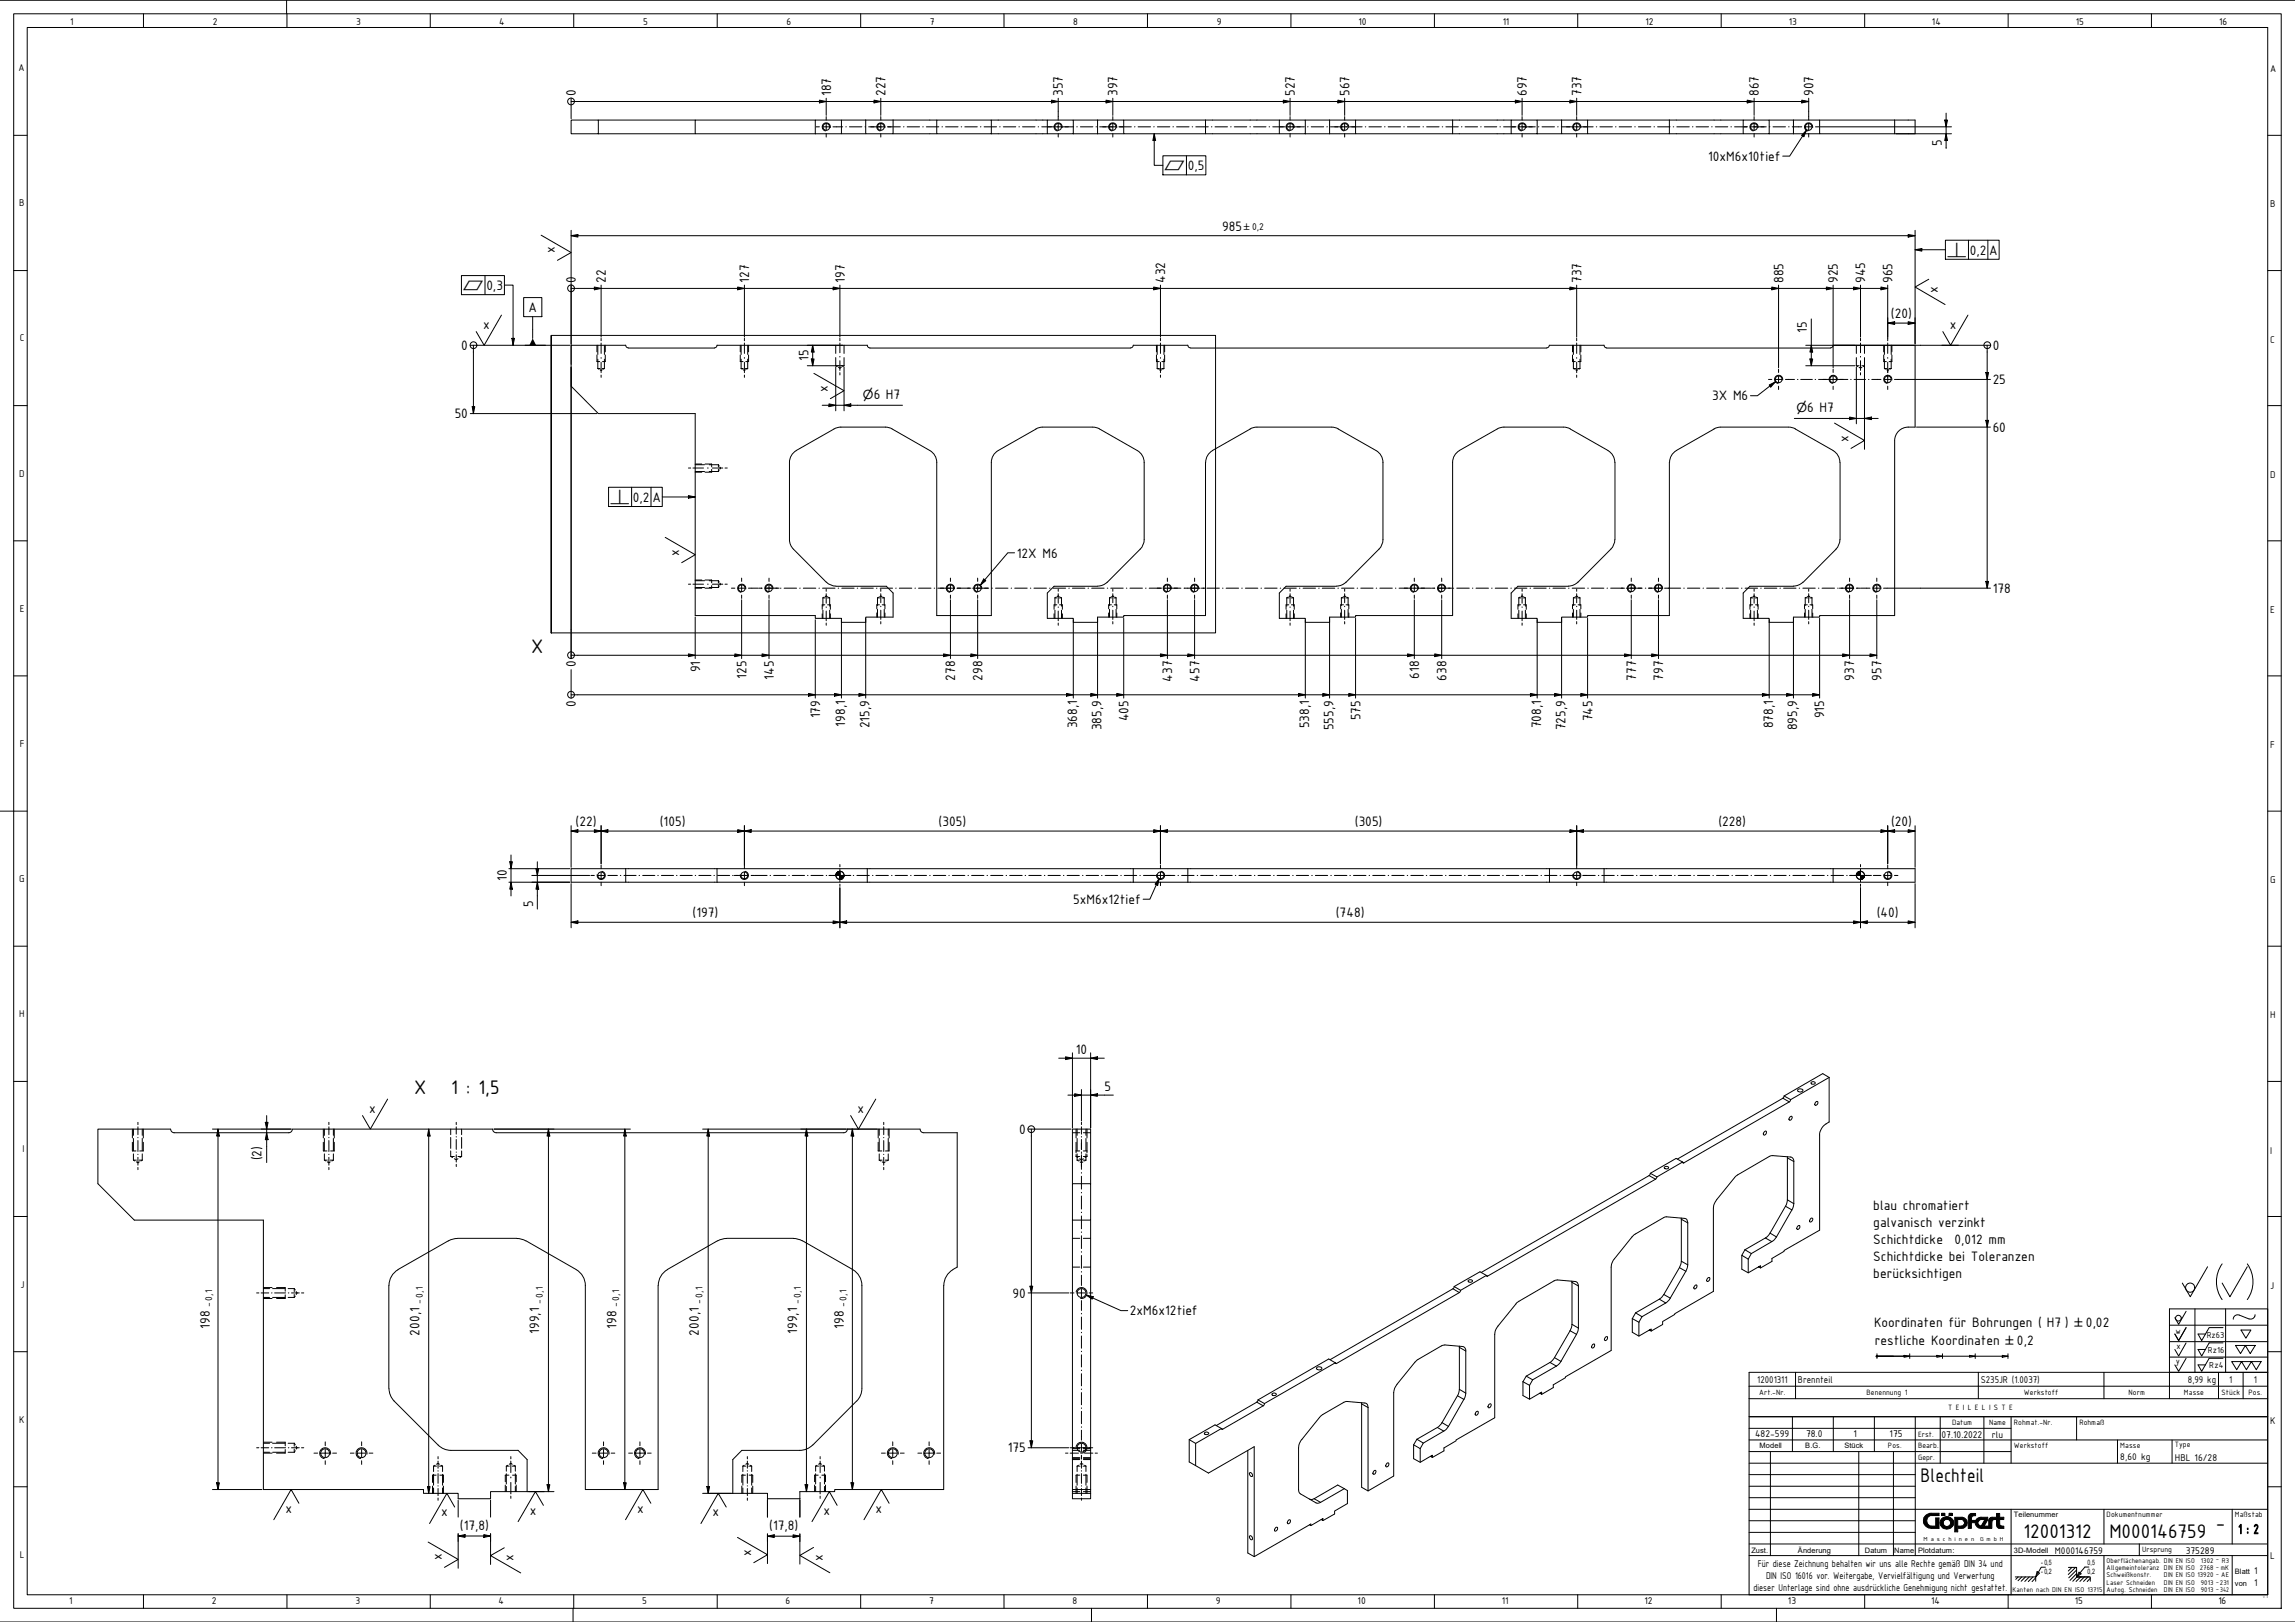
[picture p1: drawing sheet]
<svg xmlns="http://www.w3.org/2000/svg" width="841mm" height="594mm" viewBox="0 0 841 594" stroke-linecap="round" stroke-linejoin="round" font-family="sans-serif">
<defs><g id="words">
<g font-size="7.7">
<text x="194.7" y="239.3">X</text>
<text x="151.8" y="400.7">X</text>
<text x="165.3" y="400.7">1 : 1,5</text>
<text x="703.8" y="542.8">Blechteil</text>
<text x="741.5" y="563.3">12001312</text>
<text x="773" y="563.3">M000146759</text>
<text x="812" y="560">-</text>
</g>
<g font-size="5.4">
<text x="211" y="35.2" transform="rotate(-90 211 35.2)">0</text>
<text x="304.5" y="35.2" transform="rotate(-90 304.5 35.2)">187</text>
<text x="324.5" y="35.2" transform="rotate(-90 324.5 35.2)">227</text>
<text x="389.5" y="35.2" transform="rotate(-90 389.5 35.2)">357</text>
<text x="409.5" y="35.2" transform="rotate(-90 409.5 35.2)">397</text>
<text x="474.5" y="35.2" transform="rotate(-90 474.5 35.2)">527</text>
<text x="494.5" y="35.2" transform="rotate(-90 494.5 35.2)">567</text>
<text x="559.6" y="35.2" transform="rotate(-90 559.6 35.2)">697</text>
<text x="579.6" y="35.2" transform="rotate(-90 579.6 35.2)">737</text>
<text x="644.5" y="35.2" transform="rotate(-90 644.5 35.2)">867</text>
<text x="664.5" y="35.2" transform="rotate(-90 664.5 35.2)">907</text>
<text x="711.6" y="53.6" transform="rotate(-90 711.6 53.6)">5</text>
<text x="625.9" y="58.9">10xM6x10tief</text>
<text x="435.3" y="62.3">0,5</text>
<text x="447.9" y="84.7">985</text>
<text x="203.3" y="92.8" transform="rotate(-90 203.3 92.8)">x</text>
<text x="721.9" y="93.3">0,2</text>
<text x="729" y="93.3">A</text>
<text x="178.2" y="106.2">0,3</text>
<text x="211" y="103.6" transform="rotate(-90 211 103.6)">0</text>
<text x="222.1" y="103.6" transform="rotate(-90 222.1 103.6)">22</text>
<text x="274.5" y="103.6" transform="rotate(-90 274.5 103.6)">127</text>
<text x="309.6" y="103.6" transform="rotate(-90 309.6 103.6)">197</text>
<text x="427" y="103.6" transform="rotate(-90 427 103.6)">432</text>
<text x="579.6" y="103.6" transform="rotate(-90 579.6 103.6)">737</text>
<text x="653.5" y="103.6" transform="rotate(-90 653.5 103.6)">885</text>
<text x="673.5" y="103.6" transform="rotate(-90 673.5 103.6)">925</text>
<text x="683.5" y="103.6" transform="rotate(-90 683.5 103.6)">945</text>
<text x="693.5" y="103.6" transform="rotate(-90 693.5 103.6)">965</text>
<text x="710.2" y="107.3" transform="rotate(-90 710.2 107.3)">x</text>
<text x="193.7" y="114.2">A</text>
<text x="692.9" y="116.4">(20)</text>
<text x="177" y="120.5">x</text>
<text x="662.2" y="121.8" transform="rotate(-90 662.2 121.8)">15</text>
<text x="714.5" y="120.5">x</text>
<text x="169" y="128.2">0</text>
<text x="730.2" y="128.2">0</text>
<text x="296.2" y="132.3" transform="rotate(-90 296.2 132.3)">15</text>
<text x="303.3" y="143.5" transform="rotate(-90 303.3 143.5)">x</text>
<text x="730.2" y="140.7">25</text>
<text x="320.2" y="146">6 H7</text>
<text x="627.4" y="146.7">3X M6</text>
<text x="166.6" y="153.2">50</text>
<text x="662.3" y="150.8">6 H7</text>
<text x="677.4" y="161.7" transform="rotate(-90 677.4 161.7)">x</text>
<text x="730.2" y="158.2">60</text>
<text x="232" y="183.7">0,2</text>
<text x="239.1" y="183.7">A</text>
<text x="248.9" y="203.6" transform="rotate(-90 248.9 203.6)">x</text>
<text x="372.6" y="204.3">12X M6</text>
<text x="730.2" y="217.2">178</text>
<text x="211" y="244.4" transform="rotate(-90 211 244.4)">0</text>
<text x="256.5" y="246.2" transform="rotate(-90 256.5 246.2)">91</text>
<text x="273.6" y="248.6" transform="rotate(-90 273.6 248.6)">125</text>
<text x="283.5" y="249" transform="rotate(-90 283.5 249)">145</text>
<text x="350" y="249.3" transform="rotate(-90 350 249.3)">278</text>
<text x="360" y="249.3" transform="rotate(-90 360 249.3)">298</text>
<text x="429.5" y="249.7" transform="rotate(-90 429.5 249.7)">437</text>
<text x="439.5" y="249.7" transform="rotate(-90 439.5 249.7)">457</text>
<text x="520.1" y="248.6" transform="rotate(-90 520.1 248.6)">618</text>
<text x="530" y="249.3" transform="rotate(-90 530 249.3)">638</text>
<text x="599.6" y="249.3" transform="rotate(-90 599.6 249.3)">777</text>
<text x="609.5" y="249.3" transform="rotate(-90 609.5 249.3)">797</text>
<text x="679.5" y="249.3" transform="rotate(-90 679.5 249.3)">937</text>
<text x="689.5" y="249.3" transform="rotate(-90 689.5 249.3)">957</text>
<text x="211" y="258.9" transform="rotate(-90 211 258.9)">0</text>
<text x="300.5" y="263.1" transform="rotate(-90 300.5 263.1)">179</text>
<text x="498.5" y="263.8" transform="rotate(-90 498.5 263.8)">575</text>
<text x="668.5" y="263.1" transform="rotate(-90 668.5 263.1)">915</text>
<text x="309.8" y="266.1" transform="rotate(-90 309.8 266.1)">198,1</text>
<text x="318.6" y="266.8" transform="rotate(-90 318.6 266.8)">215,9</text>
<text x="394.7" y="266.8" transform="rotate(-90 394.7 266.8)">368,1</text>
<text x="403.7" y="267.5" transform="rotate(-90 403.7 267.5)">385,9</text>
<text x="413.5" y="264.2" transform="rotate(-90 413.5 264.2)">405</text>
<text x="479.7" y="266.8" transform="rotate(-90 479.7 266.8)">538,1</text>
<text x="488.6" y="267.5" transform="rotate(-90 488.6 267.5)">555,9</text>
<text x="564.8" y="266.8" transform="rotate(-90 564.8 266.8)">708,1</text>
<text x="573.7" y="267.5" transform="rotate(-90 573.7 267.5)">725,9</text>
<text x="583.6" y="264.2" transform="rotate(-90 583.6 264.2)">745</text>
<text x="649.7" y="266.8" transform="rotate(-90 649.7 266.8)">878,1</text>
<text x="658.6" y="267.5" transform="rotate(-90 658.6 267.5)">895,9</text>
<text x="210.9" y="302.4">(22)</text>
<text x="241.8" y="302.4">(105)</text>
<text x="344" y="302.4">(305)</text>
<text x="496.5" y="302.4">(305)</text>
<text x="629.7" y="302.4">(228)</text>
<text x="693" y="302.4">(20)</text>
<text x="185.7" y="322.7" transform="rotate(-90 185.7 322.7)">10</text>
<text x="195.3" y="332.2" transform="rotate(-90 195.3 332.2)">5</text>
<text x="253.8" y="335.8">(197)</text>
<text x="393.3" y="331.1">5xM6x12tief</text>
<text x="489.5" y="335.8">(748)</text>
<text x="687.8" y="335.8">(40)</text>
<text x="394.2" y="386">10</text>
<text x="404.7" y="399.5">5</text>
<text x="135.3" y="407.6">x</text>
<text x="314.3" y="407.6">x</text>
<text x="373.5" y="415.3">0</text>
<text x="95.8" y="425" transform="rotate(-90 95.8 425)">(2)</text>
<text x="686.5" y="443">blau chromatiert</text>
<text x="686.5" y="449.2">galvanisch verzinkt</text>
<text x="686.5" y="455.5">Schichtdicke</text>
<text x="716.3" y="455.5">0,012 mm</text>
<text x="686.5" y="461.7">Schichtdicke bei Toleranzen</text>
<text x="686.5" y="467.9">berücksichtigen</text>
<text x="371" y="475.3">90</text>
<text x="414.1" y="481.7">2xM6x12tief</text>
<text x="686.8" y="485.9">Koordinaten für Bohrungen ( H7 )</text>
<text x="764.4" y="485.9">0,02</text>
<text x="76.8" y="486.6" transform="rotate(-90 76.8 486.6)">198</text>
<text x="153.7" y="489.2" transform="rotate(-90 153.7 489.2)">200,1</text>
<text x="197.5" y="488.5" transform="rotate(-90 197.5 488.5)">199,1</text>
<text x="225.9" y="486.6" transform="rotate(-90 225.9 486.6)">198</text>
<text x="256.1" y="489.2" transform="rotate(-90 256.1 489.2)">200,1</text>
<text x="292.1" y="488.5" transform="rotate(-90 292.1 488.5)">199,1</text>
<text x="309.2" y="486.6" transform="rotate(-90 309.2 486.6)">198</text>
<text x="687" y="492.6">restliche Koordinaten</text>
<text x="739.1" y="492.6">0,2</text>
<text x="369.3" y="532">175</text>
<text x="104.6" y="554">x</text>
<text x="161.7" y="555.4">x</text>
<text x="194.1" y="554.7">x</text>
<text x="233.5" y="554">x</text>
<text x="261.1" y="555.4">x</text>
<text x="301.8" y="554.7">x</text>
<text x="320.9" y="554">x</text>
<text x="168.5" y="560.3">(17,8)</text>
<text x="281.9" y="560.4">(17,8)</text>
<text x="275.3" y="569.8" transform="rotate(-90 275.3 569.8)">x</text>
<text x="161.9" y="571.5" transform="rotate(-90 161.9 571.5)">x</text>
<text x="188.2" y="571.9" transform="rotate(-90 188.2 571.9)">x</text>
<text x="301.5" y="571.8" transform="rotate(-90 301.5 571.8)">x</text>
</g>
<text font-size="5.3" x="820.2" y="561.8">1 : 2</text>
<g font-size="4.6">
<text x="426.7" y="62.3">⏥</text>
<text x="713.4" y="94.1">⟂</text>
<text x="169.6" y="106.1">⏥</text>
<text x="316.2" y="146">⌀</text>
<text x="658.4" y="150.8">⌀</text>
<text x="223.5" y="184.6">⟂</text>
<text x="760.2" y="485.9">±</text>
<text x="734.9" y="492.6">±</text>
</g>
<g font-size="3.9">
<text x="25.7" y="9.1">1</text>
<text x="78" y="9.1">2</text>
<text x="130.6" y="9.1">3</text>
<text x="182.9" y="9.1">4</text>
<text x="235.6" y="9.1">5</text>
<text x="288.2" y="9.1">6</text>
<text x="340.8" y="9.1">7</text>
<text x="393.3" y="9.1">8</text>
<text x="445.9" y="9.1">9</text>
<text x="497.8" y="9.1">10</text>
<text x="550.7" y="9.1">11</text>
<text x="603" y="9.1">12</text>
<text x="655.5" y="9.1">13</text>
<text x="708" y="9.1">14</text>
<text x="760.7" y="9.1">15</text>
<text x="813.2" y="9.1">16</text>
<text x="6.7" y="26.1">A</text>
<text x="832" y="26.5">A</text>
<text x="7" y="75.6">B</text>
<text x="832" y="76">B</text>
<text x="458.9" y="84.2">0,2</text>
<text x="7.2" y="125.1">C</text>
<text x="832" y="125.5">C</text>
<text x="7" y="174.6">D</text>
<text x="832" y="175">D</text>
<text x="7.2" y="224.1">E</text>
<text x="832" y="224.5">E</text>
<text x="7.2" y="273.6">F</text>
<text x="832" y="274">F</text>
<text x="7" y="323.1">G</text>
<text x="832" y="323.5">G</text>
<text x="7" y="372.6">H</text>
<text x="832" y="373">H</text>
<text x="8.3" y="422.1">I</text>
<text x="832" y="422.5">I</text>
<text x="7.5" y="471.6">J</text>
<text x="832" y="472">J</text>
<text x="77.5" y="478.8" transform="rotate(-90 77.5 478.8)">- 0,1</text>
<text x="154.7" y="477.6" transform="rotate(-90 154.7 477.6)">-0,1</text>
<text x="198.6" y="477.6" transform="rotate(-90 198.6 477.6)">-0,1</text>
<text x="226.6" y="478.8" transform="rotate(-90 226.6 478.8)">- 0,1</text>
<text x="257.2" y="477.6" transform="rotate(-90 257.2 477.6)">-0,1</text>
<text x="293.2" y="477.6" transform="rotate(-90 293.2 477.6)">-0,1</text>
<text x="310" y="478.8" transform="rotate(-90 310 478.8)">- 0,1</text>
<text x="644" y="506.4">12001311</text>
<text x="658.9" y="506.4">Brennteil</text>
<text x="725.9" y="506.5">S235JR (1.0037)</text>
<text x="801.8" y="506.4">8,99 kg</text>
<text x="816.9" y="506.4">1</text>
<text x="825.9" y="506.4">1</text>
<text x="7" y="521.1">K</text>
<text x="832" y="521.5">K</text>
<text x="643.2" y="526.5">482-599</text>
<text x="661.9" y="526.5">78.0</text>
<text x="679.3" y="526.5">1</text>
<text x="692.5" y="526.5">175</text>
<text x="711.5" y="526.6">07.10.2022</text>
<text x="797" y="535.1">HBL 16/28</text>
<text x="801" y="569.1">375289</text>
<text x="7.2" y="570.6">L</text>
<text x="644.1" y="573.9">Für diese Zeichnung behalten wir uns alle Rechte gemäß DIN 34 und</text>
<text x="832" y="571">L</text>
<text x="647.2" y="578.3">DIN ISO 16016 vor. Weitergabe, Vervielfältigung und Verwertung</text>
<text x="826" y="576.6">1</text>
<text x="826" y="581.1">1</text>
<text x="25.3" y="587.6">1</text>
<text x="77.7" y="587.6">2</text>
<text x="130.2" y="587.6">3</text>
<text x="182.6" y="587.6">4</text>
<text x="235.3" y="587.6">5</text>
<text x="287.9" y="587.6">6</text>
<text x="340.5" y="587.6">7</text>
<text x="393" y="587.6">8</text>
<text x="445.6" y="587.6">9</text>
<text x="497.5" y="587.6">10</text>
<text x="550.4" y="587.6">11</text>
<text x="602.7" y="587.6">12</text>
<text x="642.6" y="582.6">dieser Unterlage sind ohne ausdrückliche Genehmigung nicht gestattet.</text>
<text x="655.2" y="587.6">13</text>
<text x="707.6" y="587.6">14</text>
<text x="760.3" y="587.6">15</text>
<text x="812.9" y="587.6">16</text>
</g>
<g font-size="3.8">
<text x="729.9" y="526.6">rlu</text>
<text x="777" y="534.8">8,60 kg</text>
<text x="753" y="569">M000146759</text>
</g>
<g font-size="3.4">
<text x="797.2" y="488.4">w</text>
<text x="808.7" y="490">Rz63</text>
<text x="797.6" y="494.2">x</text>
<text x="809.1" y="495.7">Rz16</text>
<text x="797.3" y="499.7">y</text>
<text x="809.6" y="500.9">Rz4</text>
</g>
<text font-size="3.2" x="455.8" y="84.2">±</text>
<g font-size="3">
<text x="644.7" y="511">Art.-Nr.</text>
<text x="684" y="511">Benennung 1</text>
<text x="741.7" y="511">Werkstoff</text>
<text x="780" y="511">Norm</text>
<text x="800.3" y="511">Masse</text>
<text x="814.1" y="511">Stück</text>
<text x="824" y="511">Pos.</text>
<text x="713.9" y="516.6">T E I L E L I S T E</text>
<text x="715.3" y="521.9">Datum</text>
<text x="728.9" y="521.9">Name</text>
<text x="738" y="521.9">Rohmat.-Nr.</text>
<text x="762" y="521.9">Rohmaß</text>
<text x="702.9" y="526.4">Erst.</text>
<text x="691.8" y="530.4">Pos.</text>
<text x="702.9" y="530.4">Bearb.</text>
<text x="738" y="530.4">Werkstoff</text>
<text x="777" y="530.4">Masse</text>
<text x="797" y="530.1">Type</text>
<text x="702.9" y="534.6">Gepr.</text>
<text x="772" y="555.8">Dokumentnummer</text>
<text x="819" y="555.8">Maßstab</text>
<text x="785" y="568.5">Ursprung</text>
</g>
<g font-size="2.7">
<text x="644.8" y="530.4">Modell</text>
<text x="661.5" y="530.4">B.G.</text>
<text x="675.9" y="530.4">Stück</text>
<text x="738" y="555.8">Teilenummer</text>
<text x="641.8" y="568.7">Zust.</text>
<text x="658.9" y="568.7">Änderung</text>
<text x="683.4" y="568.7">Datum</text>
<text x="694.1" y="568.7">Name</text>
<text x="702.9" y="568.7">Plotdatum:</text>
<text x="738" y="568.7">3D-Modell</text>
<text x="748" y="573.3">- 0,5</text>
<text x="765" y="573.3">0,5</text>
<text x="772" y="575">Allgemeintoleranz DIN EN ISO 2768 - mK</text>
<text x="772" y="572.3">Oberflächenangab. DIN EN ISO</text>
<text x="806.5" y="572.3">1302 - R3</text>
<text x="748" y="576.4">- 0,2</text>
<text x="765" y="576.4">0,2</text>
<text x="772" y="577.7">Schweißkonstr.</text>
<text x="772" y="580.4">Laser Schneiden</text>
<text x="793" y="577.7">DIN EN ISO 13920 - AE</text>
<text x="793" y="580.4">DIN EN ISO</text>
<text x="806.5" y="580.4">9013 -231</text>
<text x="819" y="576.6">Blatt</text>
<text x="819" y="581.1">von</text>
<text x="737.6" y="583.1">Kanten nach DIN EN ISO 13715</text>
<text x="772" y="583.1">Autog. Schneiden</text>
<text x="793" y="583.1">DIN EN ISO</text>
<text x="806.5" y="583.1">9013 -342</text>
</g>
<g font-size="2.3">
<text x="704.9" y="564.5">M a s c h i n e n</text>
<text x="725.6" y="564.5">G m b H</text>
</g>
<text font-size="1.1" x="829.4" y="585.2">V. 2</text>
</g></defs>
<!-- layer: Sichtbare Kanten -->
<g fill="none" stroke="#000" stroke-width=".37">
<path d="M209.3 44h10v5h-10zM219.3 44h35.5M219.3 49h35.5M298.8 44h-44v5h44M298.8 44h9.6v5h-9.6zM308.4 44h34.9M308.4 49h8.8M317.2 44v5h10.1v-5M327.3 49h16M343.3 44h20v5h-20zM363.3 44h20.5M363.3 49h20.5"/>
<path d="M383.8 44h9.5v5h-9.5zM393.3 44h8.9M393.3 49h18.5M402.2 44h9.6v5h30v-5M402.2 44v5M411.8 44h57M441.8 49h27M468.8 44h9.5v5h-9.5zM478.3 44h8.9M478.3 49h18.5M487.2 44h9.6v5h35.5v-5M487.2 44v5"/>
<path d="M496.8 44h57M532.3 49h21.5M553.8 44h9.5v5h-9.5zM563.3 44h9M563.3 49h9M572.3 44h9.5v5h30v-5M572.3 44v5h9.5M581.8 44h57M611.8 49h27M638.8 44h9.5v5h-9.5zM648.3 44h8.9M648.3 49h18.5"/>
<path d="M657.2 44h9.6v5h27.5v-5M657.2 44v5M666.8 44h35v5h-7.5M261.8 127.4a.99 .99 0 0 0 1-.9l55-.1a.98 .98 0 0 0 1 1M261.8 127.5l-31.5-.1a.99 .99 0 0 1-1-.9h-20v14.9l10 10.1h35.5v74h44v1h9.6v1.4h8.8v-1.9h10.1v-8.8l-2.5-2.5h-18.4M318.8 127.5l95.5-.1a.99 .99 0 0 0 1-.9l20-.1a.98 .98 0 0 0 1 1l130.5 .1M567.8 126.4a.98 .98 0 0 1-1 1M567.8 126.5l20-.1 .3 .7 .7 .4 82-.1a.99 .99 0 0 0 1-.9h30v29.9a6.2 6.2 0 0 0-6.8 2.5l-.7 2.6v64h-27.5v.5h-9.6v1.9h-8.9v-1.4h-9.5v-9.3l2.5-2.5h15.9M326.9 157.1l-2.4-.7-17.4 .1-1.5 .6-13.8 7.9a5 5 0 0 0-2.5 4.4M327 157.1l13.7 7.9M402.9 157.1l-2.5-.7-19.3 .1-1 .4-14.3 8.1a5 5 0 0 0-2.5 4.4M403 157.1l13.8 7.9a5 5 0 0 1 2.5 4.4"/>
<path d="M655.4 156.4l-25.8 .1-1.5 .6-13.8 7.9M655.5 156.4l2.5 .7M657.9 157.1l13.9 7.9M289.3 169.3v28.3l.5 2.2 1 1.3M340.8 165a5 5 0 0 1 2.5 4.4M343.3 169.3v56.2h20v-56.2M419.3 169.3v28.3l-.3 1.7-1.2 1.8M441.8 169.3v56.2h-30v.5h-9.6v1.9h-8.9v-1.4h-9.5v-9.3l2.5-2.5h15.9M506.8 169.4a5 5 0 0 0-2.5-4.4l-13.9-7.9-1.4-.6-28.4-.1-2 .5-14.3 8.1a5 5 0 0 0-2.5 4.4M506.8 169.3v28.3l-.3 1.7-1.2 1.8M532.3 169.3v56.2h-35.5v.5h-9.6v1.9h-8.9v-1.4h-9.5v-9.3l2.5-2.5h18.4M534.8 165l13.9-7.9 1.4-.6 22.9-.1 2.5 .7 13.8 7.9a5.1 5.1 0 0 1 2.5 4.4"/>
<path d="M534.8 165a5 5 0 0 0-2.5 4.4M591.8 169.3v28.3M611.8 169.3v56.2h-30v.5h-9.5v1.9h-9v-1.4h-9.5v-9.3l2.5-2.5h18.4M614.3 165a5 5 0 0 0-2.5 4.4M671.7 165a5 5 0 0 1 2.5 4.4M674.3 169.3l-.1 28.3-.2 1.7-1.2 1.8M591.8 197.6l-.3 1.7-1.2 1.8M290.8 201.1l12 12.2M302.8 213.2l1.9 1.2 1.7 .3M405.8 213.2l-1.4 1-2.2 .5M417.8 201.1l-12 12.2M493.3 213.2l-1.4 1-2.2 .5"/>
<path d="M505.3 201.1l-12 12.2M578.2 213.2l-1.3 1-2.2 .5M590.3 201.1l-12.1 12.2M660.7 213.2l-1.3 1-2.2 .5M672.8 201.1l-12 12.2M229.3 318.2v4.9h472.5v-4.9h-492.5v4.9h20M262.8 318.2v4.9M317.8 318.2v4.9M415.3 318.2v4.9M435.3 318.2v4.9M567.8 318.2v4.9M587.8 318.2v4.9"/>
<path d="M671.8 318.2v4.9M658.7 399.2a1.3 1.3 0 0 1 2 .1 1.04 1.04 0 0 1-1 .7 1.04 1.04 0 0 1-1-.8zM663.8 396.3l.7-.2 .7 .4a.74 .74 0 0 1-.8 .6 .74 .74 0 0 1-.7-.6zM670.3 394.6v16.3a5.4 5.4 0 0 0-3.5 4.8v34.9l-13 7.4v.3l-4.4 2.6v1.1l-4.2 2.4M670.3 394.6l-2.3-1.4-14.2 8.2M670.3 394.6l-14.1 8.2M62.5 413.5h-26.6v20l13.3 13.4h47.3v98.7h58.7v1.4h12.7v1.9h11.9v-2.6h13.4v-11.7l-3.3-3.4h-25.4l-2.1-.6-1.8-1.3M62.5 413.6l.6 1 .7 .3h42.1l1-.6 .2-.7M107.2 413.5l73.3 .1 .6 1 .7 .3h127.4l.8-.3 .5-1 26.7-.1 .2 .8 1.1 .6h12.3M646.4 414.8l.6-.6a.78 .78 0 0 1 .2 1 .78 .78 0 0 1-1 .4zM653.8 401.4l-.4 .8-38.7 22.3M653.8 401.4l2.4 1.4"/>
<path d="M656 409.1l.4-.3a.75 .75 0 0 1 .2 1 .75 .75 0 0 1-1 .3zM656.2 402.8l-.5 .8-38.7 22.3h-.3l-.1-.3M665.4 403.6l.2-.1a.67 .67 0 0 1 .6 .6 .67 .67 0 0 1-.6 .7h-.4l-.2-.3zM393 433.5h6.7v13.4h-6.7zM393 433.5v-20h6.7v20M604.8 429.7l-.5 .9-61.5 35.5M604.8 429.7l2.4 1.4M607.2 431.1l-.5 .8-61.6 35.5-.3 .1-.1-.4M610.1 427.3l.6-.1 .7 .3a.77 .77 0 0 1-.7 .7 .77 .77 0 0 1-.8-.7zM616.6 425.6l-2.4-1.3-9.4 5.4M616.6 425.6l-9.4 5.5M655 423.6v15.9l-.4 1.7-6.7 11.5-8.5 5"/>
<path d="M164.3 454.4l-18.4 10.6M167.6 453.6l-1.7 .2-1.6 .7M167.6 453.6h21.8M189.4 453.6l1.7 .2 1.6 .7M192.7 454.4l18.4 10.6M263 454.4l-18.5 10.6M266.3 453.6h24.5M266.3 453.6l-1.7 .2-1.6 .7M290.7 453.6l1.7 .2 1.6 .7M294.1 454.4l18.4 10.6M393 446.9v98.7M399.7 446.9v100.1"/>
<path d="M616.1 446.1v15.8l-.7 2.4-6.4 10.8-9.6 5.8M638.3 459.8v5.1l2.4 1.3 4.5-2.6v.8l-.7-.4M639.4 457.7l-1.1 2.1 2.4 1.4M639.4 457.7l2.4 1.4M641.8 459.1l8.4-5 6.8-11.5 .4-1.7v-15.9l-.9-1.2-6.8-.5-1.2 .2-12.1 7.1-7.3 8.8-.9 1.5-.3 1.5v30.6l-14.2 8.2v.2l-4.4 2.6v1.1l-4.2 2.4M641.8 459.1l-1.1 2.1M658.8 449.1l.5-.2a.75 .75 0 0 1 .1 .9 .75 .75 0 0 1-.9 .3zM663.5 446.4l.5-.3a.78 .78 0 0 1 .1 1 .78 .78 0 0 1-.9 .4zM142.5 470.8v37.7M145.9 465a6.6 6.6 0 0 0-3.3 5.8M211.2 465a6.6 6.6 0 0 1 3.3 5.8M214.5 470.8v74.8h26.7v-74.8"/>
<path d="M244.6 465a6.6 6.6 0 0 0-3.4 5.8M312.5 465a6.6 6.6 0 0 1 3.3 5.8M315.8 470.8v37.7M345.8 470.8v74.8h-39.9v.7h-12.8v2.6h-11.9v-1.9h-12.7v-12.4l3.3-3.4h22l2.2-.6 1.8-1.3M349.2 465a6.6 6.6 0 0 0-3.3 5.8M350.8 464.1l-1.6 .9M532.9 471.2l-.5 .8-45 26M532.9 471.2l2.3 1.4M535.2 472.6l-.4 .8-45 26-.5-.3M538 469a.85 .85 0 0 1 .9-.3 .85 .85 0 0 1 .7 .7 .85 .85 0 0 1-.9 .3 .85 .85 0 0 1-.7-.7zM544.7 467.1l-2.3-1.3-9.5 5.4M544.7 467.1l-9.5 5.5"/>
<path d="M576 469.2l.1 15.8-.7 2.4-6.5 10.9-.9 .7-8.7 5M621.1 470.9l.4-.3a.75 .75 0 0 1 .2 1 .75 .75 0 0 1-.9 .3zM626 468l.2-.1a.75 .75 0 0 1 .2 1 .75 .75 0 0 1-.9 .3v-.5zM640.7 461.2v5M489.3 499.1l-2.4-1.4-25.9 15M489.3 499.1l-25.9 15M534.8 493v15.9l-.4 1.7-6.3 11-.9 .9-8 4.6M583.6 492.5l.5-.3a.78 .78 0 0 1 .2 1 .78 .78 0 0 1-1 .4zM588.3 489.8l.5-.2a.75 .75 0 0 1 .2 .9 .75 .75 0 0 1-1 .3zM598.2 483v5l2.4 1.4 4.5-2.6v.7l-.7-.4M598.2 483l2.4 1.3M599.4 480.9l-1.2 2.1"/>
<path d="M599.4 480.9l2.3 1.4M600.6 484.3v5.1M601.7 482.3l8.7-5.1 1.4-1.2 6-10.4 .7-2.3v-15.4l-.6-1.5-7.2-.7-.7 .1-11.1 6.4-.8 .8-6.9 8.5-.7 1.6-.1 31.5-16.7 9.7v.3l-4.5 2.6v1l-4.2 2.5M601.7 482.3l-1.1 2M142.6 508.5l.6 2.9 1.3 1.8M144.5 513.2l16.1 16.1M313.9 513.2l-16.1 16.1M315.8 508.5l-.3 2.2-1.6 2.5M461 512.7l-.4 .9-14.9 8.5M461 512.7l2.4 1.4M463.4 514.1l-.5 .8-14.8 8.6h-.4l-.1-.3M466.2 510.5a.85 .85 0 0 1 .8-.3 .85 .85 0 0 1 .7 .7 .85 .85 0 0 1-.9 .3 .85 .85 0 0 1-.6-.7z"/>
<path d="M482.5 501a1.13 1.13 0 0 1 1.9 .3 1.06 1.06 0 0 1-1.1 .5 1.06 1.06 0 0 1-.8-.8zM498.9 513.8l.1 30.9 2.3 1.4 9.4-5.5v-30.5l.3-1.6 .9-1.5 7.3-8.8 9.1-5.3 1.2-.3 6.8 .6 .8 1.2v15.9l-.3 1.7-6.8 11.5-8.4 5M541 517.1l.4-.2a.78 .78 0 0 1 .2 1 .78 .78 0 0 1-1 .3zM545.7 514.4l.4-.3a.78 .78 0 0 1 .2 1 .78 .78 0 0 1-1 .4zM558.1 506.1v5l2.4 1.4 4.5-2.6v.8l-.7-.4M558.1 506.1l2.4 1.3M559.3 504l2.4 1.4-1.2 2M559.3 504l-1.2 2.1M560.5 507.4v5.1M561.7 505.4l9.5-5.7 7-12.1 .2-16.6-.3-1.1-.6-.5-7.6-.5-14.1 8.3-6.8 8.5-1.1 2-.1 31.6-14.2 8.1v.3l-4.5 2.6v1.1l-4.2 2.4M435.8 527.3l2.3 1.4M441.4 524.8a.85 .85 0 0 1 .9-.3 .85 .85 0 0 1 .6 .7 .85 .85 0 0 1-.9 .3 .85 .85 0 0 1-.6-.7z"/>
<path d="M447.6 523.2l-2.3-1.3-9.5 5.4v8.2l7 4 16.8-9.6v40.2M447.6 523.2l-9.5 5.5v8.1M457.3 531.2v37.6l2.3 1.3 20.8-11.9v.6M458 539.3a.85 .85 0 0 1 .9 .5 .85 .85 0 0 1-.2 1l-.8-.8zM503.5 538.8l.4-.3a.79 .79 0 0 1 .2 1 .79 .79 0 0 1-.9 .3zM508.4 535.8a.74 .74 0 0 1 .6 .9 .74 .74 0 0 1-.8 .6l-.4-.4zM518 529.2v5.1l2.4 1.3 4.5-2.6v.8l-.6-.4M519.2 527.1l2.4 1.4-1.2 2.1-2.4-1.4M519.2 527.1l-1.2 2.1M520.4 530.6v5M399.7 545.6h-6.7v3.3h6.7v-1.9h-6.7M467.4 559.6l.5-.3a.78 .78 0 0 1 .1 1 .78 .78 0 0 1-.9 .4z"/>
<path d="M472.3 556.7a.74 .74 0 0 1 .7 .8 .74 .74 0 0 1-.9 .6l-.4-.4zM484.2 556.5l.6 .4v-.7l-4.4 2.6-.5-.3M492.6 545.2l1.2 .7v4.8l-4.7 2.7v1.1l-4.3 2.4M492.6 545.2l-2.4-1.3-8.6 5-1 .3-.7-.1M492.6 545.2l-9.6 5.4-.7-.1-6.1-3.6-.3-1.3v-15.3l.1-1.1 .7-1.5 7.2-9 8.5-5.1 1.2-.3 6.9 .6 .7 .8 .1 31.4M458 562.5a.84 .84 0 0 1 .9 .5 .84 .84 0 0 1-.2 1l-.7-.5-.2-.6z"/>
<circle cx="302.8" cy="46.5" r="1.24"/>
<circle cx="322.8" cy="46.5" r="1.24"/>
<circle cx="387.8" cy="46.5" r="1.24"/>
<circle cx="407.8" cy="46.5" r="1.24"/>
<circle cx="472.8" cy="46.5" r="1.24"/>
<circle cx="492.8" cy="46.5" r="1.24"/>
<circle cx="557.8" cy="46.5" r="1.24"/>
<circle cx="577.8" cy="46.5" r="1.24"/>
<circle cx="642.8" cy="46.5" r="1.24"/>
<circle cx="662.8" cy="46.5" r="1.24"/>
<circle cx="651.8" cy="138.9" r="1.24"/>
<circle cx="671.8" cy="138.9" r="1.24"/>
<circle cx="691.8" cy="138.9" r="1.24"/>
<circle cx="271.8" cy="215.5" r="1.24"/>
<circle cx="281.8" cy="215.5" r="1.24"/>
<circle cx="348.3" cy="215.5" r="1.24"/>
<circle cx="358.3" cy="215.5" r="1.24"/>
<circle cx="427.8" cy="215.5" r="1.24"/>
<circle cx="437.8" cy="215.5" r="1.24"/>
<circle cx="518.3" cy="215.5" r="1.24"/>
<circle cx="528.3" cy="215.5" r="1.24"/>
<circle cx="597.8" cy="215.5" r="1.24"/>
<circle cx="607.8" cy="215.5" r="1.24"/>
<circle cx="677.8" cy="215.5" r="1.24"/>
<circle cx="687.8" cy="215.5" r="1.24"/>
<circle cx="220.3" cy="320.6" r="1.24"/>
<circle cx="272.8" cy="320.6" r="1.24"/>
<circle cx="307.8" cy="320.6" r="1.49"/>
<circle cx="425.3" cy="320.6" r="1.24"/>
<circle cx="577.8" cy="320.6" r="1.24"/>
<circle cx="681.8" cy="320.6" r="1.49"/>
<circle cx="691.8" cy="320.6" r="1.24"/>
<circle cx="396.3" cy="473.6" r="1.62"/>
<circle cx="119.2" cy="532.3" r="1.62"/>
<circle cx="132.5" cy="532.3" r="1.62"/>
<circle cx="221.2" cy="532.3" r="1.62"/>
<circle cx="234.5" cy="532.3" r="1.62"/>
<circle cx="327.2" cy="532.3" r="1.62"/>
<circle cx="340.5" cy="532.3" r="1.62"/>
<circle cx="396.3" cy="530.2" r="1.62"/>
</g>
<!-- layer: Gewinde -->
<g fill="none" stroke="#000" stroke-width=".37">
<path d="M304.3 46.7a1.49 1.49 0 0 0-1.2-1.7 1.49 1.49 0 0 0-1.8 1.2 1.49 1.49 0 0 0 1.2 1.8M324.3 46.7a1.49 1.49 0 0 0-1.2-1.7 1.49 1.49 0 0 0-1.8 1.2 1.49 1.49 0 0 0 1.2 1.8M389.2 46.7a1.49 1.49 0 0 0-1.2-1.7 1.49 1.49 0 0 0-1.7 1.2 1.49 1.49 0 0 0 1.2 1.8M409.2 46.7a1.49 1.49 0 0 0-1.2-1.7 1.49 1.49 0 0 0-1.7 1.2 1.49 1.49 0 0 0 1.2 1.8M474.3 46.7a1.49 1.49 0 0 0-1.3-1.7 1.49 1.49 0 0 0-1.7 1.2 1.49 1.49 0 0 0 1.2 1.8M494.3 46.7a1.49 1.49 0 0 0-1.2-1.7 1.49 1.49 0 0 0-1.8 1.2 1.49 1.49 0 0 0 1.2 1.8M559.3 46.7a1.49 1.49 0 0 0-1.2-1.7 1.49 1.49 0 0 0-1.8 1.2 1.49 1.49 0 0 0 1.3 1.8M579.3 46.7a1.49 1.49 0 0 0-1.2-1.7 1.49 1.49 0 0 0-1.8 1.2 1.49 1.49 0 0 0 1.3 1.8M644.2 46.7a1.49 1.49 0 0 0-1.2-1.7 1.49 1.49 0 0 0-1.7 1.2 1.49 1.49 0 0 0 1.2 1.8M664.3 46.7a1.49 1.49 0 0 0-1.3-1.7 1.49 1.49 0 0 0-1.7 1.2 1.49 1.49 0 0 0 1.2 1.8M653.3 139.2a1.49 1.49 0 0 0-1.2-1.7 1.49 1.49 0 0 0-1.8 1.2 1.49 1.49 0 0 0 1.2 1.7M673.3 139.2a1.49 1.49 0 0 0-1.2-1.7 1.49 1.49 0 0 0-1.8 1.2 1.49 1.49 0 0 0 1.2 1.7"/>
<path d="M693.3 139.2a1.49 1.49 0 0 0-1.2-1.7 1.49 1.49 0 0 0-1.8 1.2 1.49 1.49 0 0 0 1.2 1.7M273.3 215.7a1.49 1.49 0 0 0-1.2-1.7 1.49 1.49 0 0 0-1.8 1.2 1.49 1.49 0 0 0 1.3 1.7M283.3 215.7a1.49 1.49 0 0 0-1.3-1.7 1.49 1.49 0 0 0-1.7 1.2 1.49 1.49 0 0 0 1.2 1.7M349.7 215.7a1.49 1.49 0 0 0-1.2-1.7 1.49 1.49 0 0 0-1.7 1.2 1.49 1.49 0 0 0 1.2 1.7M359.8 215.7a1.49 1.49 0 0 0-1.2-1.7 1.49 1.49 0 0 0-1.8 1.2 1.49 1.49 0 0 0 1.2 1.7M429.2 215.7a1.49 1.49 0 0 0-1.2-1.7 1.49 1.49 0 0 0-1.7 1.2 1.49 1.49 0 0 0 1.2 1.7M439.3 215.7a1.49 1.49 0 0 0-1.2-1.7 1.49 1.49 0 0 0-1.8 1.2 1.49 1.49 0 0 0 1.2 1.7M519.8 215.7a1.49 1.49 0 0 0-1.2-1.7 1.49 1.49 0 0 0-1.8 1.2 1.49 1.49 0 0 0 1.3 1.7M529.8 215.7a1.49 1.49 0 0 0-1.3-1.7 1.49 1.49 0 0 0-1.7 1.2 1.49 1.49 0 0 0 1.2 1.7M599.3 215.7a1.49 1.49 0 0 0-1.2-1.7 1.49 1.49 0 0 0-1.7 1.2 1.49 1.49 0 0 0 1.2 1.7M609.3 215.7a1.49 1.49 0 0 0-1.3-1.7 1.49 1.49 0 0 0-1.7 1.2 1.49 1.49 0 0 0 1.2 1.7M679.2 215.7a1.49 1.49 0 0 0-1.2-1.7 1.49 1.49 0 0 0-1.7 1.2 1.49 1.49 0 0 0 1.2 1.7"/>
<path d="M689.3 215.7a1.49 1.49 0 0 0-1.2-1.7 1.49 1.49 0 0 0-1.8 1.2 1.49 1.49 0 0 0 1.2 1.7M220.6 319.1a1.49 1.49 0 0 1 1.2 1.8 1.49 1.49 0 0 1-1.7 1.2 1.49 1.49 0 0 1-1.3-1.7M273 319.1a1.49 1.49 0 0 1 1.2 1.8 1.49 1.49 0 0 1-1.7 1.2 1.49 1.49 0 0 1-1.2-1.7M425.6 319.1a1.49 1.49 0 0 1 1.2 1.8 1.49 1.49 0 0 1-1.8 1.2 1.49 1.49 0 0 1-1.2-1.7M578.1 319.1a1.49 1.49 0 0 1 1.2 1.8 1.49 1.49 0 0 1-1.7 1.2 1.49 1.49 0 0 1-1.3-1.7M692.1 319.1a1.49 1.49 0 0 1 1.2 1.8 1.49 1.49 0 0 1-1.8 1.2 1.49 1.49 0 0 1-1.2-1.7M394.4 473.2a2 2 0 0 1 2.3-1.6 2 2 0 0 1 1.6 2.3 2 2 0 0 1-2.3 1.7M121.1 532.6a2 2 0 0 0-1.6-2.3 2 2 0 0 0-2.3 1.6 2 2 0 0 0 1.6 2.3M134.5 532.6a2 2 0 0 0-1.7-2.3 2 2 0 0 0-2.3 1.6 2 2 0 0 0 1.6 2.3M223.2 532.6a2 2 0 0 0-1.7-2.3 2 2 0 0 0-2.3 1.6 2 2 0 0 0 1.7 2.3M236.5 532.6a2 2 0 0 0-1.6-2.3 2 2 0 0 0-2.3 1.6 2 2 0 0 0 1.6 2.3M329.2 532.6a2 2 0 0 0-1.7-2.3 2 2 0 0 0-2.3 1.6 2 2 0 0 0 1.6 2.3"/>
<path d="M342.5 532.6a2 2 0 0 0-1.6-2.3 2 2 0 0 0-2.4 1.6 2 2 0 0 0 1.7 2.3M394.4 529.9a2 2 0 0 1 2.3-1.6 2 2 0 0 1 1.6 2.3 2 2 0 0 1-2.3 1.6"/>
</g>
<!-- layer: Verdeckte Kanten -->
<g fill="none" stroke="#000" stroke-width=".37">
<path d="M218.8 130v2.4h1M218.8 126.5v2.4M219.1 135h.8M219.1 135l.4 .2M219.1 126.5v3.3M219.1 131.5v3.5M219.9 135.4l.4 .3 .4-.3M220.7 135h.8M221.5 135l-.4 .2M221.5 126.5v3.3M221.5 131.5v3.5M221.8 130v2.4h-1"/>
<path d="M221.8 126.5v2.4M271.3 126.5v2.4M271.3 130v2.4h1M271.6 135h.8M271.6 135l.4 .2M271.6 126.5v3.3M271.6 131.5v3.5M272.4 135.4l.4 .3 .4-.3M273.2 135h.8M274 135l-.4 .2M274 126.5v3.3M274 131.5v3.5"/>
<path d="M274.3 126.5v2.4M274.3 130v2.4h-1M306.3 134h1M306.3 134l.5 .3M306.3 126.5v2.9M306.3 131v3M307.3 134.5l.5 .3 .5-.3M308.3 134h1M309.3 134l-.5 .3M309.3 126.5v2.9M309.3 131v3M423.8 130v2.4h1"/>
<path d="M423.8 126.5v2.4M424.1 135h.8M424.1 135l.4 .2M424.1 126.5v3.3M424.1 131.5v3.5M424.9 135.4l.4 .3 .4-.3M425.7 135h.8M426.5 135l-.4 .2M426.5 126.5v3.3M426.5 131.5v3.5M426.8 130v2.4h-1M426.8 126.5v2.4"/>
<path d="M576.3 126.5v2.4M576.3 130v2.4h1M576.6 126.5v3.3M576.6 131.5v3.5M576.6 135h.8M576.6 135l.4 .2M577.4 135.4l.4 .3 .4-.3M578.2 135h.8M579 126.5v3.3M579 131.5v3.5M579 135l-.4 .2M579.3 126.5v2.4"/>
<path d="M579.3 130v2.4h-1M680.3 134h1M680.3 134l.5 .3M680.3 126.5v2.9M680.3 131v3M681.3 134.5l.5 .3 .5-.3M682.3 134h1M683.3 134l-.5 .3M683.3 126.5v2.9M683.3 131v3M690.3 130v2.4h1M690.3 126.5v2.4"/>
<path d="M690.6 135h.8M690.6 135l.3 .2M690.6 126.5v3.3M690.6 131.5v3.5M691.4 135.4l.4 .3 .4-.3M692.2 135h.8M693 135l-.4 .2M693 126.5v3.3M693 131.5v3.5M693.3 130v2.4h-1M693.3 126.5v2.4M254.8 172.7h3.4"/>
<path d="M254.8 170.2h3.4M254.8 172.9h2.4M254.8 170h2.4M258.4 170h2.4v1M259.9 172.7h3.4M259.9 170.2h3.4M260.8 171.9v1h-2.4M263.3 170.2v.8M263.3 171.9v.8M263.3 170.2l.2 .5M263.5 172.2l-.2 .5M263.8 171l.2 .4-.2 .5"/>
<path d="M254.8 215.2h3.4M254.8 212.7h3.4M254.8 215.4h2.4M254.8 212.4h2.4M258.4 212.4h2.4v1.1M259.9 215.2h3.4M259.9 212.7h3.4M260.8 214.5v.9h-2.4M263.3 212.7v.8M263.3 214.3v.9M263.3 212.7l.2 .4M263.5 214.8l-.2 .4"/>
<path d="M263.8 213.5l.2 .5-.2 .3M301.6 219h.8M301.6 219v3M301.9 218.7l-.3 .3M302.4 218.5l.4-.2 .4 .2M303.2 219h.8M303.6 218.7l.4 .3M304 219v3M321.6 219h.8M321.6 219v2.8M321.9 218.7l-.3 .3M322.4 218.5l.4-.2 .4 .2"/>
<path d="M323.2 219h.8M323.6 218.7l.4 .3M324 219v2.8M386.6 219h.7M386.6 219v3M387 218.7l-.4 .3M387.3 218.5l.5-.2 .4 .2M388.2 219h.8M388.6 218.7l.4 .3M389 219v3M406.6 219h.8M406.6 219v2.8"/>
<path d="M407 218.7l-.4 .3M407.4 218.5l.4-.2 .4 .2M408.2 219h.8M408.6 218.7l.4 .3M409 219v2.8M471.6 219h.8M471.6 219v3M472 218.7l-.4 .3M472.4 218.5l.4-.2 .4 .2M473.2 219h.8M473.6 218.7l.4 .3M474 219v3"/>
<path d="M491.6 219h.8M491.6 219v2.8M492 218.7l-.4 .3M492.4 218.5l.4-.2 .4 .2M493.2 219h.8M493.6 218.7l.4 .3M494 219v2.8M556.6 219h.8M556.6 219v3M557 218.7l-.4 .3M557.4 218.5l.4-.2 .4 .2M558.2 219h.8"/>
<path d="M558.6 218.7l.4 .3M559 219v3M576.6 219h.8M576.6 219v2.8M577 218.7l-.4 .3M577.4 218.5l.4-.2 .4 .2M578.2 219h.8M578.6 218.7l.4 .3M579 219v2.8M641.5 219h.9M641.5 219v3M642 218.7l-.5 .3"/>
<path d="M642.4 218.5l.4-.2 .4 .2M643.2 219h.8M643.6 218.7l.4 .3M644 219v3M661.5 219h.9M661.5 219v2.8M662 218.7l-.5 .3M662.4 218.5l.4-.2 .4 .2M663.2 219h.8M663.6 218.7l.4 .3M664 219v2.8M301.3 224.8v1.7"/>
<path d="M301.6 223.5v3M302.3 221.5h-1v1.7M303.3 221.5h1v1.7M304 223.5v3M304.3 224.8v1.7M321.3 224.5v1.5M321.6 223.2v2.8M322.3 221.5h-1v1.5M323.3 221.5h1v1.5M324 223.2v2.8M324.3 224.5v1.5M386.3 224.8v1.7"/>
<path d="M386.6 223.5v3M387.3 221.5h-1v1.7M388.3 221.5h1v1.7M389 223.5v3M389.3 224.8v1.7M406.3 224.5v1.5M406.6 223.2v2.8M407.3 221.5h-1v1.5M408.3 221.5h1v1.5M409 223.2v2.8M409.3 224.5v1.5M471.3 224.8v1.7"/>
<path d="M471.6 223.5v3M472.3 221.5h-1v1.7M473.3 221.5h1v1.7M474 223.5v3M474.3 224.8v1.7M491.3 224.5v1.5M491.6 223.2v2.8M492.3 221.5h-1v1.5M493.3 221.5h1v1.5M494 223.2v2.8M494.3 224.5v1.5M556.3 224.8v1.7"/>
<path d="M556.6 223.5v3M557.3 221.5h-1v1.7M558.3 221.5h1v1.7M559 223.5v3M559.3 224.8v1.7M576.3 224.5v1.5M576.6 223.2v2.8M577.3 221.5h-1v1.5M578.3 221.5h1v1.5M579 223.2v2.8M579.3 224.5v1.5M641.3 224.8v1.7"/>
<path d="M641.5 223.5v3M642.3 221.5h-1v1.7M643.3 221.5h1v1.7M644 223.5v3M644.3 224.8v1.7M661.3 224.5v1.5M661.5 223.2v2.8M662.3 221.5h-1v1.5M663.3 221.5h1v1.5M664 223.2v2.8M664.3 224.5v1.5M48.5 418.4v3.1h1.3"/>
<path d="M48.5 413.5v3.3M48.9 413.5v2.3M48.9 417v4.5M52.1 413.5v2.3M52.1 417v4.5M52.5 418.4v3.1h-1.3M52.5 413.5v3.3M118.5 413.5v3.3M118.5 418.4v3.1h1.3M118.9 413.5v2.3M118.9 417v4.5M122.2 413.5v2.3"/>
<path d="M122.2 417v4.5M122.5 413.5v3.3M122.5 418.4v3.1h-1.3M165.2 413.5v2.1M165.2 416.6v4M169.2 413.5v2.1M169.2 416.6v4M321.8 418.4v3.1h1.4M321.8 413.5v3.3M322.2 413.5v2.3M322.2 417v4.5M325.5 413.5v2.3"/>
<path d="M325.5 417v4.5M325.8 418.4v3.1h-1.3M325.8 413.5v3.3M393 414.9h2.7M394.3 413.5v3.3M394.3 418.4v3.8M394.7 413.5v2.3M394.7 417v4.5M397 414.9h2.7M398 413.5v2.3M398 417v4.5M398.3 413.5v3.3"/>
<path d="M398.3 418.4v3.8M48.9 424.9h1.1M48.9 424.9l.5 .3M48.9 422.6v2.3M50 425.5l.5 .4 .6-.4M51.1 424.9h1M52.1 424.9l-.5 .3M52.1 422.6v2.3M118.9 424.9h1.1M118.9 424.9l.5 .3M118.9 422.6v2.3M120 425.5l.5 .4 .5-.4"/>
<path d="M121 424.9h1.2M122.2 424.9l-.6 .3M122.2 422.6v2.3M165.2 423.6h1.3M165.2 423.6l.7 .4M165.2 421.5v2.1M166.5 424.4l.7 .4 .6-.4M167.8 423.6h1.4M169.2 423.6l-.7 .4M169.2 421.5v2.1M322.2 424.9h1.1M322.2 424.9l.6 .3"/>
<path d="M322.2 422.6v2.3M323.3 425.5l.5 .4 .6-.4M324.4 424.9h1.1M325.5 424.9l-.6 .3M325.5 422.6v2.3M394.3 423.6h1.4M394.3 421.5h1.4M394.3 422.9v.7M394.3 423.6l.7 .4M394.7 424.9h1.1M394.7 422.6v2.3M394.7 424.9l.5 .3"/>
<path d="M395.7 424.4l.6 .4 .7-.4M395.8 425.5l.5 .4 .6-.4M396.9 424.9h1.1M397 423.6h1.3M397 421.5h1.3M398 422.6v2.3M398 424.9l-.6 .3M398.3 422.9v.7M398.3 423.6l-.7 .4M393 453.6h2.7M397 453.6h2.7M96.5 475.2h2.3"/>
<path d="M96.5 472h2.3M96.5 475.6h3.2M96.5 471.6h3.2M99.9 475.2h4.6M99.9 472h4.6M101.3 471.6h3.2v1.3M104.5 474.3v1.3h-3.2M105.6 475.2h2.2M105.6 472h2.2M107.8 472v1M107.8 474.1v1.1M107.8 472l.4 .5"/>
<path d="M108.2 474.7l-.4 .5M108.5 473l.3 .6-.3 .5M393 464.1h2.7M397 464.1h2.7M96.5 531.9h2.3M96.5 528.6h2.3M96.5 532.2h3.2M96.5 528.2h3.2M99.9 531.9h4.6M99.9 528.6h4.6M101.3 528.2h3.2v1.4M104.5 530.9v1.3h-3.2"/>
<path d="M105.6 531.9h2.2M105.6 528.6h2.2M107.8 528.6v1.1M107.8 530.8v1.1M107.8 528.6l.4 .6M108.2 531.3l-.4 .6M108.5 529.7l.3 .6-.3 .5M158.9 537h1.1M158.9 537v2M158.9 540v4M159.4 536.7l-.5 .3M160 536.3l.5-.3 .5 .3"/>
<path d="M161 537h1.2M161.6 536.7l.6 .3M162.2 537v2M162.2 540v4M185.5 537h1.1M185.5 537v1.8M185.5 539.8v3.7M186.1 536.7l-.6 .3M186.6 536.3l.6-.3 .5 .3M187.7 537h1.1M188.3 536.7l.5 .3M188.8 537v1.8"/>
<path d="M188.8 539.8v3.7M272.2 537h1.1M272.2 537v2M272.2 540v4M272.7 536.7l-.5 .3M273.3 536.3l.6-.3 .5 .3M274.4 537h1.1M275 536.7l.5 .3M275.5 537v2M275.5 540v4M298.9 537h1.1M298.9 537v1.8"/>
<path d="M298.9 539.8v3.7M299.4 536.7l-.5 .3M300 536.3l.5-.3 .6 .3M301.1 537h1M301.6 536.7l.5 .3M302.1 537v1.8M302.1 539.8v3.7M393 534.6h2.7M393 531.2h2.7M393 530.6h2.7M393 533.9h2.7M393 530.3h2.7"/>
<path d="M393 534.3h2.7M394.7 537h1.1M394.7 537v2M394.7 540v4M395.2 536.7l-.5 .3M395.8 536.3l.5-.3 .6 .3M396.9 537h1.1M397 534.6h2.7M397 531.2h2.7M397 530.6h2.7M397 533.9h2.7M397 530.3h2.7"/>
<path d="M397 534.3h2.7M397.4 536.7l.6 .3M398 537v2M398 540v4M158.5 544.3v2.7M158.9 545v2M159.8 540.3h-1.3v2.7M161.2 540.3h1.3v2.7M162.2 545v2M162.5 544.3v2.7M185.2 543.9v2.4M185.5 544.4v1.9"/>
<path d="M186.5 540.3h-1.3v2.4M187.8 540.3h1.4v2.4M188.8 544.4v1.9M189.2 543.9v2.4M271.8 544.3v2.7M272.2 545v2M273.2 540.3h-1.4v2.7M274.5 540.3h1.3v2.7M275.5 545v2M275.8 544.3v2.7M298.5 543.9v2.4M298.9 544.4v1.9"/>
<path d="M299.8 540.3h-1.3v2.4M301.2 540.3h1.3v2.4M302.1 544.4v1.9M302.5 543.9v2.4M393 546.3h2.7M394.3 544.3v2.7M394.7 545v2M395.7 540.3h-1.4v2.7M397 540.3h1.3v2.7M397 546.3h2.7M398 545v2M398.3 544.3v2.7"/>
</g>
<!-- layer: Sichtbare tangentiale Kanten -->
<g fill="none" stroke="#000" stroke-width=".37">
<path d="M653.4 402.2l2.3 1.4M604.3 430.6l2.4 1.3M616.6 425.6l.4 .3M655 424.1l2.4 1.3M655 439.5l2.4 1.4M616.1 446.6l2.4 1.3M646.9 453.4l2.4 1.4M648.7 451.6l2.3 1.4M654.3 441.8l2.4 1.3M532.4 472l2.4 1.4M544.7 467.1l.4 .3M576.1 469.7l2.3 1.3"/>
<path d="M608.1 475.8l2.3 1.4M609.7 474.1l2.4 1.4M615.4 464.3l2.4 1.3M616.1 461.9l2.4 1.4M489.3 499.1l.5 .3M534.8 493.5l2.3 1.3M568 499l2.4 1.4M569.7 497.2l2.3 1.4M575.4 487.4l2.3 1.3M576.1 485l2.3 1.4M460.6 513.6l2.3 1.3M499 514.2l2.3 1.3"/>
<path d="M534.1 511.2l2.3 1.3M534.8 508.9l2.3 1.4M447.6 523.2l.5 .3M526.7 522.8l2.4 1.4M528.4 521.1l2.4 1.3M481.6 548.9l2.3 1.4"/>
</g>
<!-- layer: Bruchlinie -->
<path d="M350.8 414.9v49.2" fill="none" stroke="#000" stroke-width=".37"/>
<!-- layer: Schraffur -->
<g fill="#000">
<path d="M705.4 555.4l.8-.7a5.8 5.8 0 0 1 4.4-.4v.8h-3.1a1.99 1.99 0 0 0-1.4 2.1 1.99 1.99 0 0 0 1.7 1.8h1.6v-3h1.2v3.8a7 7 0 0 1-4.4-.5 2.74 2.74 0 0 1-.8-3.9z" fill-rule="evenodd"/>
<path d="M711.6 554.3h1.1v.8h-1.1z" fill-rule="evenodd"/>
<path d="M712.1 557.8a1.35 1.35 0 0 0 2.7 0 1.35 1.35 0 0 0-2.7 0zM711.6 556.2a2.37 2.37 0 0 0 1.7 3.8 2.37 2.37 0 0 0 2.2-3.5 2.68 2.68 0 0 0-3.9-.3z" fill-rule="evenodd"/>
<path d="M714.2 554.3h1.2v.8h-1.2z" fill-rule="evenodd"/>
<path d="M721.7 554.7l.6-.4h1.7v.9h-.9l-.5 .3-.2 1.4h1.7l.6-.7a4.4 4.4 0 0 1 3.7-.5v1l-1.2 2.1h-1.1l1.3-2.3h-1.6a1.22 1.22 0 0 0-1 1.4 1.22 1.22 0 0 0 1.3 1.1h2.7l.2-2.7 .6-.5 2-.1v-1.4h1.2v1.4h1.5v.8h-1.5l.1 2.1 1.4 .4v.8l-1.9-.1-.4-.2-.3-.5-.1-2.5h-1l-.6 .6-.1 2.7h-3.8a2.17 2.17 0 0 1-2.3-2.1h-1.4v2.1h-1.1v-4.1z" fill-rule="evenodd"/>
<path d="M716.3 555.7h2.4a2.04 2.04 0 0 1 2.2 2.1 2.04 2.04 0 0 1-2.2 2h-1v-.8h1a1.22 1.22 0 0 0 1.2-1.1 1.22 1.22 0 0 0-1-1.4h-1.5v4.6h-1.1z" fill-rule="evenodd"/>
</g>
<g fill="none" stroke="#000" stroke-width=".37">
<path d="M306.9 319.4l-.3 .4M307.1 319.3l-.6 .6M307.1 319.2l-.6 .8M307.3 319.2l-.9 .9M307.3 319.2l-.9 1M307.5 319.2l-1.2 1.1M307.5 319.2l-1.2 1.2M307.7 319.1l-1.4 1.5 1.4-1.4M307.8 319.6l-1.2 1M307.8 319.9l-.8 .7M307.8 319.8l-.9 .8M307.8 319.6l-1 1"/>
<path d="M307.8 319.4l-1.3 1.2M307.8 319.2l-1.4 1.4M307.8 319.1l-1.5 1.5M681.2 319.2l-.8 .8M681.4 319.2l-1.1 1M681.4 319.2l-1.1 1.1M681.5 319.2l-1.2 1.2M681.7 319.1l-1.4 1.5 1.4-1.4M681.8 319.4l-1.2 1.2 1.2-1M681.8 319.9l-.8 .7M681.8 319.8l-.9 .8M681.8 319.6l-1 1"/>
<path d="M681.8 319.4l-1.3 1.2M681.8 319.2l-1.4 1.4M681.8 319.1l-1.5 1.5M307.4 320.6l.4-.3-.3 .3M307.8 320.6h.1M307.8 320.2l-.5 .4M307.8 320.6h-.1M307.8 320.5l-.2 .1M307.8 320.1l-.6 .5M307.8 320.6v.1M307.9 320.6l-.1 .2M307.9 322.1l1.4-1.4-1.5 1.5"/>
<path d="M308 320.6l-.2 .3M308.2 320.6l-.4 .4M308.3 320.6l-.5 .6M308.4 320.6l-.6 .7M308.5 320.6l-.7 .7M308.5 320.6l-.7 .9M308.7 320.6l-.9 .9M308.8 320.6l-1 1.1M308.9 320.6l-1.1 1.2M309.1 320.6l-1.3 1.3M309.1 321.3l-.6 .7M309.1 320.6l-1.3 1.4"/>
<path d="M309.2 320.6l-1.4 1.5M309.2 321.2l-.8 .8M309.2 321l-1 1.1M309.2 320.9l-1.2 1.2M681.8 320.6h.1M681.8 320.1l-.5 .5M681.8 321.9l1.3-1.3-1.3 1.4M681.8 321.3l.6-.7-.6 .7M681.8 320.5l-.1 .1M681.8 320.4l-.3 .2M681.8 320.3l-.4 .3M681.8 320.2l-.4 .4"/>
<path d="M681.8 320l-.6 .6M681.9 320.6l-.1 .1M681.9 322.1l1.4-1.3-1.4 1.4M682 320.6l-.2 .2M682.1 320.6l-.3 .4M682.2 320.6l-.4 .5M682.4 320.6l-.6 .6M682.5 320.6l-.7 .8 .8-.8M682.6 320.6l-.8 .9M682.8 320.6l-1 1M682.9 320.6l-1.1 1.1M683 320.6l-1.2 1.3"/>
<path d="M683.1 320.6l-1.3 1.4 1.4-1.4M683.2 321.2l-.8 .8M683.3 321l-1.1 1.1M683.3 320.9l-1.2 1.2M683.3 320.6l-1.5 1.5M739.6 577.6l-.9 .9M740.9 577.6l-1.4 1.4M742.3 577.6l-1.6 1.6M743.6 577.6l-1.6 1.6M745 577.6l-1.7 1.7M746 577.9l-1.3 1.4M759.3 574.1l-1.4 1.3"/>
<path d="M760.6 574.1l-2.7 2.6M761 576.4l-2.4 2.4M761 575l-2.9 2.9M761.1 577.6l-1.5 1.6M762.5 577.6l-1.7 1.6M763.8 577.6l-1.6 1.6M765.2 577.6l-1.7 1.6M766 578.1l-1.1 1.2"/>
</g>
<!-- layer: Symbole -->
<g fill="none" stroke="#000" stroke-width=".37">
<path d="M423 49l.5 2.5h-1zM423 49v11.6h3.1M426.1 57.1h15.8v6.9h-15.8zM434.8 57.1v6.9M662 47.7l-1 2.4-.8-.5zM662 47.7l-6.2 9.5h-2.5M198.3 86.1l11 6.4-5 2.8M701.8 91.5l2.5-.5v1zM701.8 91.5h11.1M712.9 88h19.7v7h-19.7zM721.4 88v7M728.5 88v7"/>
<path d="M169.1 100.9h15.7v7h-15.7zM177.7 100.9v7M183.8 115.4l-6.4 11.1-2.9-5.1M184.8 104.4h3.2v22.1M191.9 109h6.7v7h-6.7zM195.2 116v7.9M706.8 102.3l-5 2.8 11 6.4M721.2 115.4l-6.4 11.1-2.8-5.1M187.6 123.9h.9l-.5 2.6zM192.4 126.5h7.5M298.3 136.8l11 6.3-5 2.9M650.6 139.9l-6.6 5h-2.5"/>
<path d="M683.3 134v4.8M683.3 139v25.6M711.6 126.5h6.1M648.3 141l2.3-1.1-1.7 1.9zM672.3 155l11 6.3-5 2.9M223 178.5h19.7v7h-19.7zM231.5 178.5v7M238.6 178.5v7M242.7 182h12.1M243.8 196.8l11 6.4-5 2.9M252.3 181.5l2.5 .5-2.5 .5zM360.5 212.1l.8 .6-2 1.6z"/>
<path d="M371.8 202.5h-2.5l-10 11.8M424.8 321.8l-.6 2.5-.9-.5zM424.8 321.8l-3.4 7.5h-2.5M142 402.6l-6.3 10.9-2.9-4.9M320.9 402.6l-6.3 10.9-2.9-4.9M398.1 474.4l2.5 .6-.4 .8zM398.1 474.4l12.7 5.6h2.5M809 464l-6.4 11-2.9-5.1M814.3 462.9a11.3 11.3 0 0 0 0 13.1M823.5 462.9a11.3 11.3 0 0 1 0 13.1M823.5 464l-6.3 11-2.9-5.1M641 507.7h190v-5.1h-190v9.7"/>
<path d="M641 512.3v6.6h190v-6.6M658 502.6v9.7M725 502.6v9.7M771 502.6v9.7M795 502.6v9.7M813 502.6v9.7M822 502.6v9.7M831 507.7v4.6h-190M109.5 550.6l-2.8-5-6.4 11M166.6 552l-2.8-5-6.4 11M193.2 546.3h6.3M199.1 551.3l-2.9-5-6.3 11"/>
<path d="M238.5 550.6l-2.9-5-6.4 11M260 547h8.5M266.1 552l-2.9-5-6.3 11M281.2 548.9v6.8M293.1 548.9v6.8M306.8 551.3l-2.9-5-6.3 11M325.8 550.6l-2.8-5-6.4 11M156.9 564.8l11 6.4-5 2.9M167.9 561.8v12.6M179.8 561.8v11.2M184.8 566.9l-5 2.9 11 6.3M270.3 563.1l10.9 6.3-5 3"/>
<path d="M281.2 561.8v10.9M293.1 561.8v11.1M298.1 566.8l-5 2.9 11 6.3"/>
<circle cx="802.6" cy="471.6" r="1.68"/>
</g>
<!-- layer: Detailkreislinien -->
<path d="M202 122.8v109v-109h243.5v109h-243.5" fill="none" stroke="#000" stroke-width=".37"/>
<!-- layer: Skizziergeometrie -->
<g fill="none" stroke="#000" stroke-width=".37">
<path d="M105 .1v5M0 297.1h5M307.8 319.1v3.1M307.8 319.1a1.49 1.49 0 0 1 1.5 1.5M307.8 319.1a1.49 1.49 0 0 0-1.5 1.5 1.49 1.49 0 0 0 1.5 1.5 1.49 1.49 0 0 0 1.5-1.5M681.8 319.1a1.49 1.49 0 0 0-1.5 1.5M681.8 319.1a1.49 1.49 0 0 1 1.5 1.5M681.8 319.1v3.1M306.3 320.6h3M680.3 320.6h3M680.3 320.6a1.49 1.49 0 0 0 1.5 1.5 1.49 1.49 0 0 0 1.5-1.5M641 548.5h60.9"/>
<path d="M705.4 555.4l1.9-1.1h3.3v.8h-3.1a1.99 1.99 0 0 0-1.4 2.1 1.99 1.99 0 0 0 1.7 1.8h1.6v-3h1.2v3.8a7 7 0 0 1-4.4-.5 2.74 2.74 0 0 1-.8-3.9zM711.6 554.3h1.1v.8h-1.1zM711.6 556.2a2.37 2.37 0 0 1 3.6-.1 2.37 2.37 0 0 1-.4 3.6 2.37 2.37 0 0 1-3.1-.3 2.37 2.37 0 0 1-.1-3.2zM714.2 554.3h1.2v.8h-1.2zM716.3 555.7h2.8a2.04 2.04 0 0 1 1.8 2.3 2.04 2.04 0 0 1-2.2 1.8h-1v-.8h1a1.22 1.22 0 0 0 1.2-1.1 1.22 1.22 0 0 0-1-1.4h-1.5v4.6h-1.1zM721.7 554.7l.6-.4h1.7v.9h-.9l-.5 .3-.2 1.4h1.7l.8-.9 .8-.3h2.7v1l-1.2 2.1h-1.1l1.3-2.3h-1.6a1.22 1.22 0 0 0-1 1.4 1.22 1.22 0 0 0 1.3 1.1h2.7l.2-2.7 .8-.6h1.8v-1.4h1.2v1.4h1.5v.8h-1.5l.1 2 .4 .4 1 .1v.8h-1.4a1.2 1.2 0 0 1-1.3-1.3v-2h-1l-.7 .7v2.6h-3.8a2.17 2.17 0 0 1-2.3-2.1h-1.4v2.1h-1.1v-4.1zM724.1 556.8v.1M771 552.8v12.7M738.5 577.6h7.5v1.6M746.5 575.7l.9 .5-1.4 1.4zM749.6 574h-1.6l-2 3.6M758 574.1h3v3.5h5v1.6"/>
<path d="M761.9 575.8l.7 .6-1.6 1.2zM765.5 573.9h-1.5l-3 3.7M771 569.8v14.3M210 589.1v5M400 589.1v5M651 589.1v5"/>
<circle cx="713.5" cy="557.8" r="1.34"/>
</g>
<!-- layer: 0 -->
<path d="M801.1 486.3l-2.7 4.7-1.4-2.4M819.2 492.8h7.3l-1.9 3-1.8-3-1.7 3zM821.2 487.1h3.7l-1.9 3zM824.2 483.1l-3.6-1.4a1.62 1.62 0 0 0-2.2 1.5M826.4 481.5a1.62 1.62 0 0 1-2.2 1.5M761 577.6h4.7" fill="none" stroke="#000" stroke-width=".37"/>
<!-- layer: Rahmen_05 -->
<path d="M641 518.9h190v65.2h-190zM701.9 518.9v50.9M737 518.9v17M641 535.9h190M641 552.8h190M737 552.8v31.3M818 552.8v12.7M641 569.8h190M641 565.5h190M818 569.8v14.3" fill="none" stroke="#000" stroke-width=".37"/>
<!-- layer: Rahmen_025 -->
<g fill="none" stroke="#000" stroke-width=".37">
<path d="M656.8 518.9v12.8M671.8 518.9v12.8M686.9 518.9v12.8M711 518.9v17M727 518.9v17M761 518.9v8.5M641 527.4h190M641 531.7h96M641 523.1h96M648.8 531.7v38.1M681.2 531.7v38.1M693.9 531.7v38.1"/>
<path d="M776 527.4v8.5M796 527.4v8.5M641 540.1h60.9M641 544.4h60.9M641 557h60.9M641 561.2h60.9M784 565.5v4.3"/>
</g>
<g fill="none" stroke="#000" stroke-width=".37">
<path d="M0 .1h841M10 10.1h821v574h-821zM52.6 5.1v5M105.2 5.1v5M157.7 5.1v5M210.2 5.1v5M262.8 5.1v5M315.4 5.1v5M367.9 5.1v5M420.5 5.1v5M473.1 5.1v5M525.7 5.1v5"/>
<path d="M578.2 5.1v5M630.7 5.1v5M683.3 5.1v5M735.9 5.1v5M788.4 5.1v5M5 49.6h5M831 49.6h5M5 99.1h5M831 99.1h5M5 148.6h5M831 148.6h5M5 198.1h5"/>
<path d="M831 198.1h5M5 247.6h5M831 247.6h5M5 297.1h5M831 297.1h5M5 346.6h5M831 346.6h5M5 396.1h5M831 396.1h5M5 445.6h5M831 445.6h5M5 495.1h5"/>
<path d="M687.8 495.8v1.8M687.8 496.7h48M693.8 496.7h-6h12M697.7 496.4l2.1 .3-2.1 .4zM699.8 495.8v1.8M709.7 496.4l2.1 .3-2.1 .4zM711.8 495.8v1.8M721.7 496.4l2.1 .3-2.1 .4zM723.8 495.8v1.8M733.7 496.4l2.1 .3-2.1 .4zM735.8 495.8v1.8M831 495.1h5"/>
<path d="M5 544.5h5M831 544.5h5M0 594.1h841M52.6 584.1v5M105.2 584.1v5M157.7 584.1v5M210.2 584.1v5M262.8 584.1v5M315.4 584.1v5M367.9 584.1v5M420.5 584.1v5M473.1 584.1v5"/>
<path d="M525.7 584.1v5M578.2 584.1v5M630.7 584.1v5M683.3 584.1v5M735.9 584.1v5M788.4 584.1v5"/>
<circle cx="687.8" cy="496.8" r=".29"/>
</g>
<!-- layer: Rahmen Mittel -->
<path d="M5 5.1h831v584h-831zM795 479.4h36v23.2h-36zM804.4 479.4v23.2M815.6 479.4v23.2M795 491.4h36M795 497h36M795 485.4h36" fill="none" stroke="#000" stroke-width=".37"/>
<!-- layer: 6 -->
<g fill="none" stroke="#000" stroke-width=".37">
<path d="M801.1 486.3l-2.7 4.7-1.4-2.4M801.1 491.8l-2.7 4.9-1.4-2.4M801.1 497.5l-2.7 4.8-1.4-2.4M801.1 480.3l-2.7 4.7-1.4-2.4M814.6 497.5h-5l-2.8 4.8-1.3-2.4h2.7M814.6 491.8h-5l-2.8 4.9-1.3-2.4h2.7M814.6 486.3h-5l-2.8 4.7-1.3-2.4h2.7M817.8 498.7h10.8l-1.8 3-1.7-3-1.9 3-1.8-3-1.7 3z"/>
<circle cx="798.3" cy="482.8" r="1.05"/>
</g>
<g fill="none" stroke="#000" stroke-width=".37">
<path d="M209.3 36v7.5M209.3 37.2h453.5M300.3 36.7l2.5 .5-2.5 .5zM302.8 36v6.3M320.3 36.7l2.5 .5-2.5 .5zM322.8 36v6.3M385.3 36.7l2.5 .5-2.5 .5zM387.8 36v6.7M405.3 36.7l2.5 .5-2.5 .5zM407.8 36v6.3M470.3 36.7l2.5 .5-2.5 .5zM472.8 36v6.3"/>
<path d="M490.3 36.7l2.5 .5-2.5 .5zM492.8 36v6.3M555.3 36.7l2.5 .5-2.5 .5zM557.8 36v6.3M575.3 36.7l2.5 .5-2.5 .5zM577.8 36v6.3M640.3 36.7l2.5 .5-2.5 .5zM642.8 36v6.3M660.3 36.7l2.5 .5-2.5 .5zM662.8 36v6.7M667 46.5h48.1M694.8 49h20.3"/>
<path d="M712.7 44h1l-.5 2.5zM713.2 49l.5 2.5h-1zM713.2 41.4v13M209.3 86.3l2.5-.4v.9zM209.3 86.3h492.5M209.3 84.4v41.6M699.3 85.9l2.5 .4-2.5 .5zM701.8 84.4v41.6M209.3 104.4v29M209.3 105.6h482.5M217.8 105.1l2.5 .5-2.5 .5zM220.3 104.4v19.1"/>
<path d="M270.3 105.1l2.5 .5-2.5 .5zM272.8 104.4v19.1M305.3 105.1l2.5 .5-2.5 .5zM307.8 104.4v19.1M422.8 105.1l2.5 .5-2.5 .5zM425.3 104.4v19.1M575.3 105.1l2.5 .5-2.5 .5zM577.8 104.4v19.1M649.3 105.1l2.5 .5-2.5 .5zM651.8 104.4v30.3M663.8 116.8v17.2M669.3 105.1l2.5 .5-2.5 .5z"/>
<path d="M671.8 104.4v30.3M679.3 105.1l2.5 .5-2.5 .5zM681.8 104.4v19.1M689.3 105.1l2.5 .5-2.5 .5zM691.8 104.4v19.1M691.8 118.3l2.5-.5v1zM691.8 116.4v7.5M691.8 118.3h10M699.3 117.8l2.5 .5-2.5 .5zM172.3 126.5h36.5M173.5 126.5v25M209.3 134.5v106.7z"/>
<path d="M295.8 134h11.9M295.8 126.5h11.9M297.3 131.5h1l-.5 2.5zM297.8 126.5l.5 2.4h-1zM297.8 126.5v7.5M306.3 134.5v16M307.9 134h.9M307.9 126.5h.9M309.3 134.5v16M661.7 134h18.1M661.7 126.5h20M663.3 131.5h1l-.5 2.5z"/>
<path d="M663.8 126.5l.5 2.4h-1zM680.3 134.5v4.3M680.3 139v16.2M681.9 126.5h9.8M683.3 134.5v4.3M683.3 139v16.2M691.9 126.5h37.5M695.5 139h33.9M727.7 136.4h1l-.5 2.6zM728.2 126.5v88.9M172.3 151.5h46.5M173 148.9h1l-.5 2.6z"/>
<path d="M301.3 148.4h29.4M303.8 147.9l2.5 .5-2.5 .5zM309.3 148.4l2.5-.5v1zM657.5 153.3h30.8M677.8 152.8l2.5 .5-2.5 .4zM683.3 153.3l2.5-.5v.9zM702.3 156.4h27.1M727.7 154h1l-.5 2.4zM271.8 219.7v21.5M281.8 219.7v21.5M348.3 219.7v21.5M358.3 219.7v21.5"/>
<path d="M427.8 219.7v21.5M437.8 219.7v21.5M518.3 219.7v21.5M528.3 219.7v21.5M597.8 219.7v21.5M607.8 219.7v21.5M677.8 219.7v21.5M687.8 219.7v21.5M691.5 215.4h37.9M727.7 213h1l-.5 2.4zM252.3 239.5l2.5 .5-2.5 .5zM254.8 226v15.2"/>
<path d="M269.3 239.5l2.5 .5-2.5 .5zM279.3 239.5l2.5 .5-2.5 .5zM298.8 227v28.7M308.4 227v28.7M317.2 226.5v29.2M345.8 239.5l2.5 .5-2.5 .5zM355.8 239.5l2.5 .5-2.5 .5zM393.3 227v28.7M402.2 226.5v29.2M411.8 226.5v29.2M425.3 239.5l2.5 .5-2.5 .5zM435.3 239.5l2.5 .5-2.5 .5z"/>
<path d="M478.3 227v28.7M487.2 226.5v29.2M496.8 226.5v29.2M515.8 239.5l2.5 .5-2.5 .5zM525.8 239.5l2.5 .5-2.5 .5zM563.3 227v28.7M572.3 226.5v29.2M581.8 226.5v29.2M595.3 239.5l2.5 .5-2.5 .5zM605.3 239.5l2.5 .5-2.5 .5zM648.3 227v28.7M657.2 226.5v29.2"/>
<path d="M666.8 226.5v29.2M675.3 239.5l2.5 .5-2.5 .5zM685.3 239.5l2.5 .5-2.5 .5zM209.3 245.3v10.4M209.3 240h478.5M209.3 254.5h457.5M296.3 254l2.5 .5-2.5 .5zM305.8 254l2.6 .5-2.6 .5zM314.8 254l2.4 .5-2.4 .5zM390.8 254l2.5 .5-2.5 .5zM399.7 254l2.5 .5-2.5 .5zM409.3 254l2.5 .5-2.5 .5z"/>
<path d="M475.9 254l2.4 .5-2.4 .5zM484.8 254l2.4 .5-2.4 .5zM494.3 254l2.5 .5-2.5 .5zM560.8 254l2.5 .5-2.5 .5zM569.7 254l2.6 .5-2.6 .5zM579.3 254l2.5 .5-2.5 .5zM645.9 254l2.4 .5-2.4 .5zM654.7 254l2.5 .5-2.5 .5zM664.3 254l2.5 .5-2.5 .5zM186.5 318.2h22.3M186.8 315.6h1l-.5 2.6zM187.3 313.2v14.9"/>
<path d="M196.4 318.2h1l-.5 2.4zM196.9 315.6v17.4M209.3 304.4l2.5-.5v1zM209.3 302.4v15.3M209.3 304.4h492.5M217.8 303.9l2.5 .5-2.5 .5zM220.3 304.4l2.5-.5v1zM220.3 302.4v14M270.3 303.9l2.5 .5-2.5 .5zM272.8 304.4l2.5-.5v1zM272.8 302.4v14.5M422.8 303.9l2.5 .5-2.5 .5z"/>
<path d="M425.3 304.4l2.5-.5v1zM425.3 302.4v14M575.3 303.9l2.5 .5-2.5 .5zM577.8 304.4l2.5-.5v1zM577.8 302.4v14.5M689.3 303.9l2.5 .5-2.5 .5zM691.8 304.4l2.5-.5v1zM691.8 302.4v14M699.3 303.9l2.5 .5-2.5 .5zM701.8 302.4v15.3M186.5 323.1h22.3M187.3 323.1l.5 2.6h-1z"/>
<path d="M194.9 320.6h21.2M196.9 323.1l.5 2.6h-1zM209.3 337.8l2.5-.5v1zM209.3 323.6v16.2M209.3 337.8h492.5M305.3 337.3l2.5 .5-2.5 .5zM307.8 337.8l2.5-.5v1zM307.8 325.2v14.6M679.3 337.3l2.5 .5-2.5 .5zM681.8 337.8l2.5-.5v1zM681.8 325.2v14.6M699.3 337.3l2.5 .5-2.5 .5z"/>
<path d="M701.8 323.6v16.2M388 387.6h16.7M390.5 387.1l2.5 .5-2.5 .5zM393 385.6v27.5M396.3 399.1v11.5M399.7 387.6l2.4-.5v1zM399.7 385.6v27.5M77.9 413.5h28.8M79.9 413.5l.5 2.6h-1zM79.9 413.5v132.1M97.2 411.1h1l-.5 2.4zM97.7 414.9l.5 2.5h-1z"/>
<path d="M97.7 408.6v17.2M157.1 413.5l.5 2.6h-.9zM157.1 413.5v133.5M181 413.5h50M201 413.5l.5 2.6h-1zM201 413.5v132.8M229 413.5l.5 2.6h-1zM229 413.5v132.1M257.5 413.5h63.9M259.5 413.5l.5 2.6h-1zM259.5 413.5v133.5M295.5 413.5l.5 2.6h-1z"/>
<path d="M295.5 413.5v132.8M312.4 413.5l.5 2.6h-1.1zM312.4 413.5v132.1M376.7 413.5h15.8M378 413.5v116.8M391.4 401.1h16.6M393.8 400.6l2.5 .5-2.5 .4zM399.7 401.1l2.4-.5v.9zM376.7 473.6h15M377.4 471.1h1.1l-.5 2.5zM376.7 530.3h15M377.4 527.7h1.1l-.5 2.6z"/>
<path d="M77.9 545.6h18.1M79.4 543.1h1l-.5 2.5zM156.7 544.5h.9l-.5 2.5zM167.9 549.4v6.3M179.8 549.4v6.3M193.7 546.3h9.3M200.5 543.8h1l-.5 2.5zM228.5 543.1h1l-.5 2.5zM257.5 547h10.5M259 544.5h1l-.5 2.5zM281.2 549.4v6.3M293.1 549.4v6.3"/>
<path d="M295 543.8h1l-.5 2.5zM311.8 543.1h1.1l-.5 2.5zM167.9 562.6l2.5-.5v1zM167.9 562.6h11.9M167.9 561.8v2.8M177.3 562.1l2.5 .5-2.5 .5zM179.8 561.8v2.8M281.2 562.6l2.5-.5v1.1zM281.2 562.6h11.9M281.2 561.8v2.8M290.6 562.1l2.5 .5-2.5 .6zM293.1 561.8v2.8"/>
<circle cx="209.3" cy="37.2" r="1.24"/>
<circle cx="209.3" cy="105.6" r="1.24"/>
<circle cx="173.5" cy="126.4" r="1.24"/>
<circle cx="728.2" cy="126.4" r="1.24"/>
<circle cx="209.3" cy="240" r="1.24"/>
<circle cx="209.3" cy="254.4" r="1.24"/>
<circle cx="377.9" cy="413.6" r="1.24"/>
</g>
<g fill="#000">
<path d="M300.3 36.7l2.5 .5-2.5 .5z" fill-rule="evenodd"/>
<path d="M320.3 36.7l2.5 .5-2.5 .5z" fill-rule="evenodd"/>
<path d="M385.3 36.7l2.5 .5-2.5 .5z" fill-rule="evenodd"/>
<path d="M405.3 36.7l2.5 .5-2.5 .5z" fill-rule="evenodd"/>
<path d="M470.3 36.7l2.5 .5-2.5 .5z" fill-rule="evenodd"/>
<path d="M490.3 36.7l2.5 .5-2.5 .5z" fill-rule="evenodd"/>
<path d="M555.3 36.7l2.5 .5-2.5 .5z" fill-rule="evenodd"/>
<path d="M575.3 36.7l2.5 .5-2.5 .5z" fill-rule="evenodd"/>
<path d="M640.3 36.7l2.5 .5-2.5 .5z" fill-rule="evenodd"/>
<path d="M660.3 36.7l2.5 .5-2.5 .5z" fill-rule="evenodd"/>
<path d="M712.7 44h1l-.5 2.5z" fill-rule="evenodd"/>
<path d="M713.2 49l.5 2.5h-1z" fill-rule="evenodd"/>
<path d="M209.3 86.3l2.5-.4v.9z" fill-rule="evenodd"/>
<path d="M699.3 85.9l2.5 .4-2.5 .5z" fill-rule="evenodd"/>
<path d="M217.8 105.1l2.5 .5-2.5 .5z" fill-rule="evenodd"/>
<path d="M270.3 105.1l2.5 .5-2.5 .5z" fill-rule="evenodd"/>
<path d="M305.3 105.1l2.5 .5-2.5 .5z" fill-rule="evenodd"/>
<path d="M422.8 105.1l2.5 .5-2.5 .5z" fill-rule="evenodd"/>
<path d="M575.3 105.1l2.5 .5-2.5 .5z" fill-rule="evenodd"/>
<path d="M649.3 105.1l2.5 .5-2.5 .5z" fill-rule="evenodd"/>
<path d="M669.3 105.1l2.5 .5-2.5 .5z" fill-rule="evenodd"/>
<path d="M679.3 105.1l2.5 .5-2.5 .5z" fill-rule="evenodd"/>
<path d="M689.3 105.1l2.5 .5-2.5 .5z" fill-rule="evenodd"/>
<path d="M691.8 118.3l2.5-.5v1z" fill-rule="evenodd"/>
<path d="M699.3 117.8l2.5 .5-2.5 .5z" fill-rule="evenodd"/>
<path d="M297.3 131.5h1l-.5 2.5z" fill-rule="evenodd"/>
<path d="M297.8 126.5l.5 2.4h-1z" fill-rule="evenodd"/>
<path d="M663.3 131.5h1l-.5 2.5z" fill-rule="evenodd"/>
<path d="M663.8 126.5l.5 2.4h-1z" fill-rule="evenodd"/>
<path d="M727.7 136.4h1l-.5 2.6z" fill-rule="evenodd"/>
<path d="M173 148.9h1l-.5 2.6z" fill-rule="evenodd"/>
<path d="M303.8 147.9l2.5 .5-2.5 .5z" fill-rule="evenodd"/>
<path d="M309.3 148.4l2.5-.5v1z" fill-rule="evenodd"/>
<path d="M677.8 152.8l2.5 .5-2.5 .4z" fill-rule="evenodd"/>
<path d="M683.3 153.3l2.5-.5v.9z" fill-rule="evenodd"/>
<path d="M727.7 154h1l-.5 2.4z" fill-rule="evenodd"/>
<path d="M727.7 213h1l-.5 2.4z" fill-rule="evenodd"/>
<path d="M252.3 239.5l2.5 .5-2.5 .5z" fill-rule="evenodd"/>
<path d="M269.3 239.5l2.5 .5-2.5 .5z" fill-rule="evenodd"/>
<path d="M279.3 239.5l2.5 .5-2.5 .5z" fill-rule="evenodd"/>
<path d="M296.3 254l2.5 .5-2.5 .5z" fill-rule="evenodd"/>
<path d="M305.8 254l2.6 .5-2.6 .5z" fill-rule="evenodd"/>
<path d="M314.8 254l2.4 .5-2.4 .5z" fill-rule="evenodd"/>
<path d="M345.8 239.5l2.5 .5-2.5 .5z" fill-rule="evenodd"/>
<path d="M355.8 239.5l2.5 .5-2.5 .5z" fill-rule="evenodd"/>
<path d="M390.8 254l2.5 .5-2.5 .5z" fill-rule="evenodd"/>
<path d="M399.7 254l2.5 .5-2.5 .5z" fill-rule="evenodd"/>
<path d="M409.3 254l2.5 .5-2.5 .5z" fill-rule="evenodd"/>
<path d="M425.3 239.5l2.5 .5-2.5 .5z" fill-rule="evenodd"/>
<path d="M435.3 239.5l2.5 .5-2.5 .5z" fill-rule="evenodd"/>
<path d="M475.9 254l2.4 .5-2.4 .5z" fill-rule="evenodd"/>
<path d="M484.8 254l2.4 .5-2.4 .5z" fill-rule="evenodd"/>
<path d="M494.3 254l2.5 .5-2.5 .5z" fill-rule="evenodd"/>
<path d="M515.8 239.5l2.5 .5-2.5 .5z" fill-rule="evenodd"/>
<path d="M525.8 239.5l2.5 .5-2.5 .5z" fill-rule="evenodd"/>
<path d="M560.8 254l2.5 .5-2.5 .5z" fill-rule="evenodd"/>
<path d="M569.7 254l2.6 .5-2.6 .5z" fill-rule="evenodd"/>
<path d="M579.3 254l2.5 .5-2.5 .5z" fill-rule="evenodd"/>
<path d="M595.3 239.5l2.5 .5-2.5 .5z" fill-rule="evenodd"/>
<path d="M605.3 239.5l2.5 .5-2.5 .5z" fill-rule="evenodd"/>
<path d="M645.9 254l2.4 .5-2.4 .5z" fill-rule="evenodd"/>
<path d="M654.7 254l2.5 .5-2.5 .5z" fill-rule="evenodd"/>
<path d="M664.3 254l2.5 .5-2.5 .5z" fill-rule="evenodd"/>
<path d="M675.3 239.5l2.5 .5-2.5 .5z" fill-rule="evenodd"/>
<path d="M685.3 239.5l2.5 .5-2.5 .5z" fill-rule="evenodd"/>
<path d="M186.8 315.6h1l-.5 2.6z" fill-rule="evenodd"/>
<path d="M196.4 318.2h1l-.5 2.4z" fill-rule="evenodd"/>
<path d="M209.3 304.4l2.5-.5v1z" fill-rule="evenodd"/>
<path d="M217.8 303.9l2.5 .5-2.5 .5z" fill-rule="evenodd"/>
<path d="M220.3 304.4l2.5-.5v1z" fill-rule="evenodd"/>
<path d="M270.3 303.9l2.5 .5-2.5 .5z" fill-rule="evenodd"/>
<path d="M272.8 304.4l2.5-.5v1z" fill-rule="evenodd"/>
<path d="M422.8 303.9l2.5 .5-2.5 .5z" fill-rule="evenodd"/>
<path d="M425.3 304.4l2.5-.5v1z" fill-rule="evenodd"/>
<path d="M575.3 303.9l2.5 .5-2.5 .5z" fill-rule="evenodd"/>
<path d="M577.8 304.4l2.5-.5v1z" fill-rule="evenodd"/>
<path d="M689.3 303.9l2.5 .5-2.5 .5z" fill-rule="evenodd"/>
<path d="M691.8 304.4l2.5-.5v1z" fill-rule="evenodd"/>
<path d="M699.3 303.9l2.5 .5-2.5 .5z" fill-rule="evenodd"/>
<path d="M187.3 323.1l.5 2.6h-1z" fill-rule="evenodd"/>
<path d="M196.9 323.1l.5 2.6h-1z" fill-rule="evenodd"/>
<path d="M209.3 337.8l2.5-.5v1z" fill-rule="evenodd"/>
<path d="M305.3 337.3l2.5 .5-2.5 .5z" fill-rule="evenodd"/>
<path d="M307.8 337.8l2.5-.5v1z" fill-rule="evenodd"/>
<path d="M679.3 337.3l2.5 .5-2.5 .5z" fill-rule="evenodd"/>
<path d="M681.8 337.8l2.5-.5v1z" fill-rule="evenodd"/>
<path d="M699.3 337.3l2.5 .5-2.5 .5z" fill-rule="evenodd"/>
<path d="M390.5 387.1l2.5 .5-2.5 .5z" fill-rule="evenodd"/>
<path d="M399.7 387.6l2.4-.5v1z" fill-rule="evenodd"/>
<path d="M79.9 413.5l.5 2.6h-1z" fill-rule="evenodd"/>
<path d="M97.2 411.1h1l-.5 2.4z" fill-rule="evenodd"/>
<path d="M97.7 414.9l.5 2.5h-1z" fill-rule="evenodd"/>
<path d="M157.1 413.5l.5 2.6h-.9z" fill-rule="evenodd"/>
<path d="M201 413.5l.5 2.6h-1z" fill-rule="evenodd"/>
<path d="M229 413.5l.5 2.6h-1z" fill-rule="evenodd"/>
<path d="M259.5 413.5l.5 2.6h-1z" fill-rule="evenodd"/>
<path d="M295.5 413.5l.5 2.6h-1z" fill-rule="evenodd"/>
<path d="M312.4 413.5l.5 2.6h-1.1z" fill-rule="evenodd"/>
<path d="M393.8 400.6l2.5 .5-2.5 .4z" fill-rule="evenodd"/>
<path d="M399.7 401.1l2.4-.5v.9z" fill-rule="evenodd"/>
<path d="M377.4 471.1h1.1l-.5 2.5z" fill-rule="evenodd"/>
<path d="M377.4 527.7h1.1l-.5 2.6z" fill-rule="evenodd"/>
<path d="M79.4 543.1h1l-.5 2.5z" fill-rule="evenodd"/>
<path d="M156.7 544.5h.9l-.5 2.5z" fill-rule="evenodd"/>
<path d="M200.5 543.8h1l-.5 2.5z" fill-rule="evenodd"/>
<path d="M228.5 543.1h1l-.5 2.5z" fill-rule="evenodd"/>
<path d="M259 544.5h1l-.5 2.5z" fill-rule="evenodd"/>
<path d="M295 543.8h1l-.5 2.5z" fill-rule="evenodd"/>
<path d="M311.8 543.1h1.1l-.5 2.5z" fill-rule="evenodd"/>
<path d="M167.9 562.6l2.5-.5v1z" fill-rule="evenodd"/>
<path d="M177.3 562.1l2.5 .5-2.5 .5z" fill-rule="evenodd"/>
<path d="M281.2 562.6l2.5-.5v1.1z" fill-rule="evenodd"/>
<path d="M290.6 562.1l2.5 .5-2.5 .6z" fill-rule="evenodd"/>
</g>
<!-- layer: Mittelpunktmarkierung -->
<g fill="none" stroke="#000" stroke-width=".37">
<path d="M302.8 42.7v1.3M302.8 45.2v2.5M302.8 48.9v1.3M319.1 46.5h1.2M321.6 46.5h2.4M322.8 42.7v1.3M322.8 45.2v2.5M322.8 48.9v1.3M325.2 46.5h1.3M384 46.5h1.3M386.5 46.5h2.5M387.8 42.7v1.3"/>
<path d="M387.8 45.2v2.5M387.8 48.9v1.3M390.3 46.5h1.2M404.1 46.5h1.2M406.5 46.5h2.5M407.8 42.7v1.3M407.8 45.2v2.5M407.8 48.9v1.3M410.3 46.5h1.2M469.1 46.5h1.2M471.6 46.5h2.4M472.8 42.7v1.3"/>
<path d="M472.8 45.2v2.5M472.8 48.9v1.3M475.3 46.5h1.2M489.1 46.5h1.2M491.6 46.5h2.4M492.8 42.7v1.3M492.8 45.2v2.5M492.8 48.9v1.3M495.3 46.5h1.2M554 46.5h1.3M556.6 46.5h2.5M557.8 42.7v1.3"/>
<path d="M557.8 45.2v2.5M557.8 48.9v1.3M560.3 46.5h1.2M574 46.5h1.3M576.5 46.5h2.6M577.8 42.7v1.3M577.8 45.2v2.5M577.8 48.9v1.3M580.3 46.5h1.2M639.1 46.5h1.2M641.5 46.5h2.5M642.8 42.7v1.3"/>
<path d="M642.8 45.2v2.5M642.8 48.9v1.3M645.3 46.5h1.2M662.8 42.7v1.3M662.8 45.2v2.5M662.8 48.9v1.3M651.8 135.2v1.2M651.8 137.7v2.5M668.1 139h1.2M670.6 139h2.4M671.8 135.2v1.2M671.8 137.7v2.5"/>
<path d="M674.3 139h1.2M691.8 135.2v1.2M691.8 137.7v2.5M651.8 141.4v1.3M671.8 141.4v1.3M691.8 141.4v1.3M271.8 211.7v1.3M271.8 214.2v2.5M271.8 218v1.2M278.1 215.4h1.2M280.5 215.4h2.5M281.8 211.7v1.3"/>
<path d="M281.8 214.2v2.5M281.8 218v1.2M284.3 215.4h1.2M344.6 215.4h1.2M347 215.4h2.5M348.3 211.7v1.3M348.3 214.2v2.5M348.3 218v1.2M350.8 215.4h1.2M354.6 215.4h1.2M357.1 215.4h2.4M358.3 211.7v1.3"/>
<path d="M358.3 214.2v2.5M358.3 218v1.2M360.8 215.4h1.2M424.1 215.4h1.2M426.5 215.4h2.5M427.8 211.7v1.3M427.8 214.2v2.5M427.8 218v1.2M430.3 215.4h1.2M434.1 215.4h1.2M436.6 215.4h2.4M437.8 211.7v1.3"/>
<path d="M437.8 214.2v2.5M437.8 218v1.2M440.2 215.4h1.3M514.5 215.4h1.3M517 215.4h2.6M518.3 211.7v1.3M518.3 214.2v2.5M518.3 218v1.2M520.8 215.4h1.2M524.6 215.4h1.2M527 215.4h2.5M528.3 211.7v1.3"/>
<path d="M528.3 214.2v2.5M528.3 218v1.2M530.8 215.4h1.2M594 215.4h1.3M596.5 215.4h2.6M597.8 211.7v1.3M597.8 214.2v2.5M597.8 218v1.2M600.3 215.4h1.2M604.1 215.4h1.2M606.6 215.4h2.4M607.8 211.7v1.3"/>
<path d="M607.8 214.2v2.5M607.8 218v1.2M610.3 215.4h1.2M674.1 215.4h1.2M676.5 215.4h2.5M677.8 211.7v1.3M677.8 214.2v2.5M677.8 218v1.2M680.3 215.4h1.2M687.8 211.7v1.3M687.8 214.2v2.5M687.8 218v1.2"/>
<path d="M220.3 316.9v1.3M220.3 319.4v2.5M272.8 316.9v1.3M272.8 319.4v2.5M307.8 316.6v.9M307.8 318.3v.8M425.3 316.9v1.3M425.3 319.4v2.5M577.8 316.9v1.3M577.8 319.4v2.5M681.8 316.6v.9M681.8 318.3v.8"/>
<path d="M691.8 316.9v1.3M691.8 319.4v2.5M220.3 323.1v1.3M269 320.6h1.3M271.5 320.6h2.5M272.8 323.1v1.3M275.3 320.6h1.2M303.8 320.6h.8M305.4 320.6h.9M307.8 322.2v.8M307.8 323.8v.8M309.3 320.6h.8"/>
<path d="M311 320.6h.8M421.6 320.6h1.2M424.1 320.6h2.4M425.3 323.1v1.3M427.8 320.6h1.2M574 320.6h1.3M576.5 320.6h2.6M577.8 323.1v1.3M580.3 320.6h1.2M677.8 320.6h.8M679.4 320.6h.9M681.8 322.2v.8"/>
<path d="M681.8 323.8v.8M683.3 320.6h.8M685 320.6h.8M691.8 323.1v1.3M392.2 473.6h1.4M395 473.6h2.7M399.1 473.6h1.3M115.1 532.2h1.3M117.8 532.2h2.8M119.2 528.1v1.4M119.2 530.9v2.7M119.2 535v1.4"/>
<path d="M121.9 532.2h1.4M128.4 532.2h1.3M131.1 532.2h2.8M132.5 528.1v1.4M132.5 530.9v2.7M132.5 535v1.4M135.3 532.2h1.4M217 532.2h1.4M219.8 532.2h2.8M221.2 528.1v1.4M221.2 530.9v2.7M221.2 535v1.4"/>
<path d="M224 532.2h1.3M230.4 532.2h1.4M233.1 532.2h2.8M234.5 528.1v1.4M234.5 530.9v2.7M234.5 535v1.4M237.3 532.2h1.3M323 532.2h1.4M325.8 532.2h2.7M327.2 528.1v1.4M327.2 530.9v2.7M327.2 535v1.4"/>
<path d="M329.9 532.2h1.4M336.4 532.2h1.4M339.2 532.2h2.7M340.5 528.1v1.4M340.5 530.9v2.7M340.5 535v1.4M343.3 532.2h1.4M392.2 530.3h1.4M395 530.3h2.7M399.1 530.3h1.3"/>
</g>
<!-- layer: Mittellinie -->
<g fill="none" stroke="#000" stroke-width=".37">
<path d="M299.1 46.5h1.2M301.6 46.5h2.4M305.2 46.5h3.6M309.9 46.5h.2M311.3 46.5h4.5M317 46.5h.2M318.3 46.5h4.6M324 46.5h.2M325.4 46.5h4.5M331.1 46.5h.2M332.4 46.5h4.6M338.1 46.5h.2"/>
<path d="M339.5 46.5h4.5M345.2 46.5h.2M346.5 46.5h4.6M352.2 46.5h.2M353.6 46.5h4.5M359.3 46.5h.2M360.6 46.5h4.6M366.3 46.5h.2M367.7 46.5h4.5M373.4 46.5h.2M374.7 46.5h4.6M380.4 46.5h.2"/>
<path d="M381.8 46.5h4.5M387.5 46.5h.2M388.8 46.5h4.6M394.6 46.5h.2M395.9 46.5h4.6M401.6 46.5h.2M403 46.5h4.5M408.7 46.5h.2M410 46.5h4.6M415.7 46.5h.2M417.1 46.5h4.5M422.8 46.5h.2"/>
<path d="M424.1 46.5h4.6M429.8 46.5h.2M431.2 46.5h4.5M436.9 46.5h.2M438.2 46.5h4.6M443.9 46.5h.2M445.3 46.5h4.5M451 46.5h.2M452.3 46.5h4.6M458 46.5h.2M459.4 46.5h4.5M465.1 46.5h.2"/>
<path d="M466.4 46.5h4.6M472.1 46.5h.2M473.5 46.5h4.5M479.2 46.5h.2M480.5 46.5h4.6M486.2 46.5h.2M487.6 46.5h4.5M493.3 46.5h.2M494.6 46.5h4.6M500.3 46.5h.2M501.6 46.5h4.6M507.4 46.5h.2"/>
<path d="M508.7 46.5h4.6M514.4 46.5h.2M515.7 46.5h4.6M521.5 46.5h.2M522.8 46.5h4.6M528.5 46.5h.2M529.8 46.5h4.6M535.6 46.5h.1M536.9 46.5h4.6M542.6 46.5h.2M543.9 46.5h4.6M549.7 46.5h.1"/>
<path d="M551 46.5h4.6M556.7 46.5h.2M558 46.5h4.6M563.8 46.5h.1M565.1 46.5h4.6M570.8 46.5h.2M572.1 46.5h4.6M577.8 46.5h.2M579.2 46.5h4.6M585 46.5h.2M586.3 46.5h4.6M592 46.5h.2"/>
<path d="M593.3 46.5h4.6M599.1 46.5h.1M600.4 46.5h4.6M606.1 46.5h.2M607.4 46.5h4.6M613.2 46.5h.1M614.5 46.5h4.6M620.2 46.5h.2M621.5 46.5h4.6M627.3 46.5h.1M628.6 46.5h4.6M634.3 46.5h.2"/>
<path d="M635.6 46.5h4.6M641.3 46.5h.2M642.7 46.5h4.6M648.4 46.5h.2M649.7 46.5h4.6M655.4 46.5h.2M656.8 46.5h3.5M661.5 46.5h2.5M665.3 46.5h1.2M220.3 123.9v.9M220.3 125.6v3.8M220.3 131v.2"/>
<path d="M220.3 132.7v3.8M220.3 137.4v.8M272.8 123.9v.9M272.8 125.6v3.8M272.8 131v.2M272.8 132.7v3.8M272.8 137.4v.8M307.8 123.9v.9M307.8 125.6v3.6M307.8 130.5v.3M307.8 132.1v3.6M307.8 136.5v.8"/>
<path d="M425.3 123.9v.9M425.3 125.6v3.8M425.3 131v.2M425.3 132.7v3.8M425.3 137.4v.8M577.8 123.9v.9M577.8 125.6v3.8M577.8 131v.2M577.8 132.7v3.8M577.8 137.4v.8M648.1 139h1.2M650.6 139h2.4"/>
<path d="M654.3 139h3.3M658.7 139h.2M659.9 139h4.2M665.2 139h.2M666.4 139h4.2M671.7 139h.2M672.9 139h4.3M678.2 139h.2M679.4 139h4.2M681.8 123.9v.9M681.8 125.6v3.6M681.8 130.5v.3"/>
<path d="M681.8 132.1v3.6M681.8 136.5v.8M684.7 139h.2M685.9 139h3.4M690.6 139h2.4M691.8 123.9v.9M691.8 125.6v3.8M691.8 131v.2M691.8 132.7v3.8M691.8 137.4v.8M694.2 139h1.3M252.3 171.4h.8"/>
<path d="M253.9 171.4h3.9M259.3 171.4h.2M261 171.4h3.9M265.7 171.4h.8M252.3 214h.8M253.9 214h3.9M259.3 214h.2M261 214h3.9M265.7 214h.8M268 215.4h1.3M270.6 215.4h2.4M274.3 215.4h3.5"/>
<path d="M279 215.4h.1M280.3 215.4h4.6M286 215.4h.2M287.3 215.4h4.6M293.1 215.4h.1M294.4 215.4h4.6M300.1 215.4h.2M301.4 215.4h4.6M302.8 215.7v.9M302.8 217.5v3.5M307.1 215.4h.2M308.5 215.4h4.5"/>
<path d="M314.1 215.4h.2M315.5 215.4h4.5M321.2 215.4h.2M322.5 215.4h4.6M322.8 215.7v.9M322.8 217.5v3.3M328.2 215.4h.2M329.6 215.4h4.5M335.3 215.4h.2M336.6 215.4h4.6M342.3 215.4h.2M343.7 215.4h4.5"/>
<path d="M349.4 215.4h.2M350.7 215.4h4.6M356.4 215.4h.2M357.8 215.4h4.5M363.5 215.4h.2M364.8 215.4h4.6M370.5 215.4h.2M371.9 215.4h4.5M377.6 215.4h.2M378.9 215.4h4.6M384.6 215.4h.2M386 215.4h4.5"/>
<path d="M387.8 215.7v.9M387.8 217.5v3.5M391.7 215.4h.2M393 215.4h4.6M398.7 215.4h.2M400 215.4h4.6M405.8 215.4h.2M407 215.4h4.6M407.8 215.7v.9M407.8 217.5v3.3M412.7 215.4h.2M414.1 215.4h4.6"/>
<path d="M419.8 215.4h.2M421.1 215.4h4.6M426.8 215.4h.2M428.2 215.4h4.6M433.9 215.4h.2M435.2 215.4h4.6M440.9 215.4h.2M442.3 215.4h4.5M448 215.4h.2M449.3 215.4h4.6M455 215.4h.2M456.4 215.4h4.5"/>
<path d="M462.1 215.4h.2M463.4 215.4h4.6M469.1 215.4h.2M470.5 215.4h4.5M472.8 215.7v.9M472.8 217.5v3.5M476.2 215.4h.2M477.5 215.4h4.6M483.2 215.4h.2M484.6 215.4h4.5M490.3 215.4h.2M491.6 215.4h4.6"/>
<path d="M492.8 215.7v.9M492.8 217.5v3.3M497.3 215.4h.2M498.7 215.4h4.5M504.3 215.4h.2M505.7 215.4h4.5M511.4 215.4h.2M512.7 215.4h4.6M518.4 215.4h.2M519.7 215.4h4.6M525.5 215.4h.2M526.8 215.4h4.6"/>
<path d="M532.5 215.4h.2M533.8 215.4h4.6M539.6 215.4h.2M540.9 215.4h4.6M546.6 215.4h.2M547.9 215.4h4.6M553.7 215.4h.1M555 215.4h4.6M557.8 215.7v.9M557.8 217.5v3.5M560.7 215.4h.2M562 215.4h4.6"/>
<path d="M567.8 215.4h.1M569.1 215.4h4.6M574.8 215.4h.2M576.1 215.4h4.6M577.8 215.7v.9M577.8 217.5v3.3M581.9 215.4h.1M583.2 215.4h4.6M588.9 215.4h.2M590.2 215.4h4.6M595.9 215.4h.2M597.3 215.4h4.5"/>
<path d="M602.9 215.4h.2M604.3 215.4h4.5M610 215.4h.2M611.3 215.4h4.6M617 215.4h.2M618.4 215.4h4.5M624.1 215.4h.2M625.4 215.4h4.6M631.1 215.4h.2M632.5 215.4h4.5M638.2 215.4h.2M639.5 215.4h4.6"/>
<path d="M642.8 215.7v.9M642.8 217.5v3.5M645.2 215.4h.2M646.6 215.4h4.5M652.3 215.4h.2M653.6 215.4h4.6M659.3 215.4h.2M660.7 215.4h4.5M662.8 215.7v.9M662.8 217.5v3.3M666.4 215.4h.2M667.7 215.4h4.6"/>
<path d="M673.4 215.4h.2M674.8 215.4h4.5M680.5 215.4h.2M681.8 215.4h3.5M686.6 215.4h2.4M690.2 215.4h1.3M302.8 222.3v.2M302.8 223.8v3.6M302.8 228.2v.8M322.8 222v.2M322.8 223.5v3.4M322.8 227.7v.8"/>
<path d="M387.8 222.3v.2M387.8 223.8v3.6M387.8 228.2v.8M407.8 222v.2M407.8 223.5v3.4M407.8 227.7v.8M472.8 222.3v.2M472.8 223.8v3.6M472.8 228.2v.8M492.8 222v.2M492.8 223.5v3.4M492.8 227.7v.8"/>
<path d="M557.8 222.3v.2M557.8 223.8v3.6M557.8 228.2v.8M577.8 222v.2M577.8 223.5v3.4M577.8 227.7v.8M642.8 222.3v.2M642.8 223.8v3.6M642.8 228.2v.8M662.8 222v.2M662.8 223.5v3.4M662.8 227.7v.8"/>
<path d="M216.5 320.6h1.3M219.1 320.6h2.5M222.8 320.6h3.5M227.3 320.6h.2M228.7 320.6h4.4M234.2 320.6h.2M235.5 320.6h4.5M241 320.6h.2M242.4 320.6h4.4M247.9 320.6h.2M249.2 320.6h4.5M254.8 320.6h.2"/>
<path d="M256.1 320.6h4.4M261.6 320.6h.2M263 320.6h4.4M268.5 320.6h.2M269.8 320.6h4.5M275.3 320.6h.2M276.7 320.6h4.4M282.2 320.6h.2M283.5 320.6h4.5M289.1 320.6h.1M290.3 320.6h4.5M295.9 320.6h.2"/>
<path d="M297.2 320.6h4.4M302.8 320.6h.2M304 320.6h2.3M309.3 320.6h2.2M312.7 320.6h.2M314 320.6h4.6M319.7 320.6h.2M321 320.6h4.6M326.7 320.6h.2M328 320.6h4.5M333.7 320.6h.2M335 320.6h4.5"/>
<path d="M340.7 320.6h.2M342 320.6h4.6M347.7 320.6h.2M349 320.6h4.6M354.7 320.6h.2M356 320.6h4.6M361.7 320.6h.2M363 320.6h4.5M368.7 320.6h.2M370 320.6h4.6M375.7 320.6h.2M377 320.6h4.6"/>
<path d="M382.7 320.6h.2M384 320.6h4.6M389.7 320.6h.2M391 320.6h4.5M396.7 320.6h.2M398 320.6h4.6M403.7 320.6h.2M405 320.6h4.6M410.7 320.6h.2M412 320.6h4.6M417.7 320.6h.2M419 320.6h4.5"/>
<path d="M424.7 320.6h.2M426 320.6h4.5M431.7 320.6h.2M433 320.6h4.6M438.7 320.6h.2M440 320.6h4.6M445.7 320.6h.2M447 320.6h4.5M452.7 320.6h.2M454 320.6h4.5M459.7 320.6h.2M461 320.6h4.6"/>
<path d="M466.7 320.6h.2M468 320.6h4.6M473.7 320.6h.2M475 320.6h4.6M480.7 320.6h.2M482 320.6h4.5M487.7 320.6h.2M489 320.6h4.6M494.7 320.6h.2M496 320.6h4.6M501.7 320.6h.2M503 320.6h4.6"/>
<path d="M508.7 320.6h.2M510 320.6h4.5M515.7 320.6h.2M517 320.6h4.6M522.7 320.6h.2M524 320.6h4.6M529.7 320.6h.2M531.1 320.6h4.5M536.7 320.6h.2M538 320.6h4.5M543.7 320.6h.2M545 320.6h4.5"/>
<path d="M550.7 320.6h.2M552 320.6h4.6M557.7 320.6h.2M559 320.6h4.6M564.7 320.6h.2M566 320.6h4.5M571.7 320.6h.2M573 320.6h4.5M578.7 320.6h.2M580 320.6h4.6M585.7 320.6h.2M587 320.6h4.6"/>
<path d="M592.7 320.6h.2M594 320.6h4.6M599.7 320.6h.2M601 320.6h4.5M606.7 320.6h.2M608 320.6h4.6M613.7 320.6h.2M615 320.6h4.6M620.7 320.6h.2M622 320.6h4.6M627.7 320.6h.2M629 320.6h4.5"/>
<path d="M634.7 320.6h.2M636 320.6h4.6M641.7 320.6h.2M643 320.6h4.6M648.7 320.6h.2M650 320.6h4.6M655.7 320.6h.2M657 320.6h4.5M662.7 320.6h.2M664 320.6h4.5M669.7 320.6h.2M671 320.6h4.6"/>
<path d="M676.7 320.6h.2M678 320.6h2.3M683.3 320.6h1.6M686.5 320.6h2.8M690.6 320.6h2.4M694.2 320.6h1.3M50.5 411.1v.8M50.5 412.7v2.9M50.5 416.6v.1M50.5 417.7v4M120.5 411.1v.8M120.5 412.7v2.9"/>
<path d="M120.5 416.6v.1M120.5 417.7v4M167.2 411.1v.8M167.2 412.7v2.7M167.2 416.3v.2M167.2 417.4v3.6M323.8 411.1v.8M323.8 412.7v2.9M323.8 416.6v.1M323.8 417.7v4M396.3 411.1v.8M396.3 412.7v2.7"/>
<path d="M396.3 416.3v.2M396.3 417.4v3.6M50.5 422.8v.1M50.5 423.9v2.9M50.5 427.6v.8M120.5 422.8v.1M120.5 423.9v2.9M120.5 427.6v.8M167.2 421.9v.2M167.2 422.9v2.7M167.2 426.4v.9M323.8 422.8v.1"/>
<path d="M323.8 423.9v2.9M323.8 427.6v.8M396.3 421.9v.2M396.3 422.2v.2M396.3 422.9v5.4M396.3 429.5v.2M396.3 430.8v4.7M396.3 436.7v.2M396.3 438.1v4.7M396.3 444v.2M396.3 445.4v4.7M396.3 451.2v.2"/>
<path d="M396.3 452.6v4.7M396.3 458.4v.2M396.3 459.8v4.7M94 473.6h.9M95.7 473.6h2.8M99.5 473.6h.2M100.6 473.6h4M105.7 473.6h.2M106.8 473.6h2.9M110.5 473.6h.8M396.3 467.1v3.7M396.3 465.7v.2"/>
<path d="M396.3 472.2v2.8M396.3 476.3v3.7M396.3 481v.2M396.3 482.4v4.5M396.3 488v.2M396.3 489.3v4.5M396.3 494.9v.2M396.3 496.2v4.5M396.3 501.8v.2M396.3 503.1v4.5M396.3 508.7v.2M396.3 510.1v4.4"/>
<path d="M396.3 515.7v.1M396.3 516.9v4.5M94 530.3h.9M95.7 530.3h2.8M99.5 530.3h.2M100.6 530.3h4M105.7 530.3h.2M106.8 530.3h2.9M110.5 530.3h.8M160.5 533.5v.8M160.5 535.1v2.7M160.5 538.6v.2"/>
<path d="M160.5 539.7v3.6M187.2 533.5v.8M187.2 535.1v4.2M273.9 533.5v.8M273.9 535.1v2.7M273.9 538.6v.2M273.9 539.7v3.6M300.5 533.5v.8M300.5 535.1v4.2M390.5 532.2h.9M392.2 532.2h3M396.3 522.6v.2"/>
<path d="M396.3 523.8v3.7M396.3 528.9v2.7M396.3 533v1.4M396.3 535.1v2.7M396.3 538.6v.2M396.3 539.7v3.6M397.4 532.2h3.1M401.3 532.2h.8M160.5 544.2v.1M160.5 545.2v2.6M160.5 548.7v.8M187.2 541v.3"/>
<path d="M187.2 543v4.2M187.2 548v.8M273.9 544.2v.1M273.9 545.2v2.6M273.9 548.7v.8M300.5 541v.3M300.5 543v4.2M300.5 548v.8M396.3 544.2v.1M396.3 545.2v2.6M396.3 548.7v.8"/>
</g>
<!-- layer: Symbole -->
<g fill="#000">
<path d="M423 49l.5 2.5h-1z" fill-rule="evenodd"/>
<path d="M662 47.7l-1 2.4-.8-.5z" fill-rule="evenodd"/>
<path d="M701.8 91.5l2.5-.5v1z" fill-rule="evenodd"/>
<path d="M187.6 123.9h.9l-.5 2.6z" fill-rule="evenodd"/>
<path d="M195.2 123.9l1.3 2.6h-2.5z" fill-rule="evenodd"/>
<path d="M648.3 141l2.3-1.1-1.7 1.9z" fill-rule="evenodd"/>
<path d="M252.3 181.5l2.5 .5-2.5 .5z" fill-rule="evenodd"/>
<path d="M360.5 212.1l.8 .6-2 1.6z" fill-rule="evenodd"/>
<path d="M424.8 321.8l-.6 2.5-.9-.5z" fill-rule="evenodd"/>
<path d="M398.1 474.4l2.5 .6-.4 .8z" fill-rule="evenodd"/>
</g>
<use href="#words"/>
</svg>
